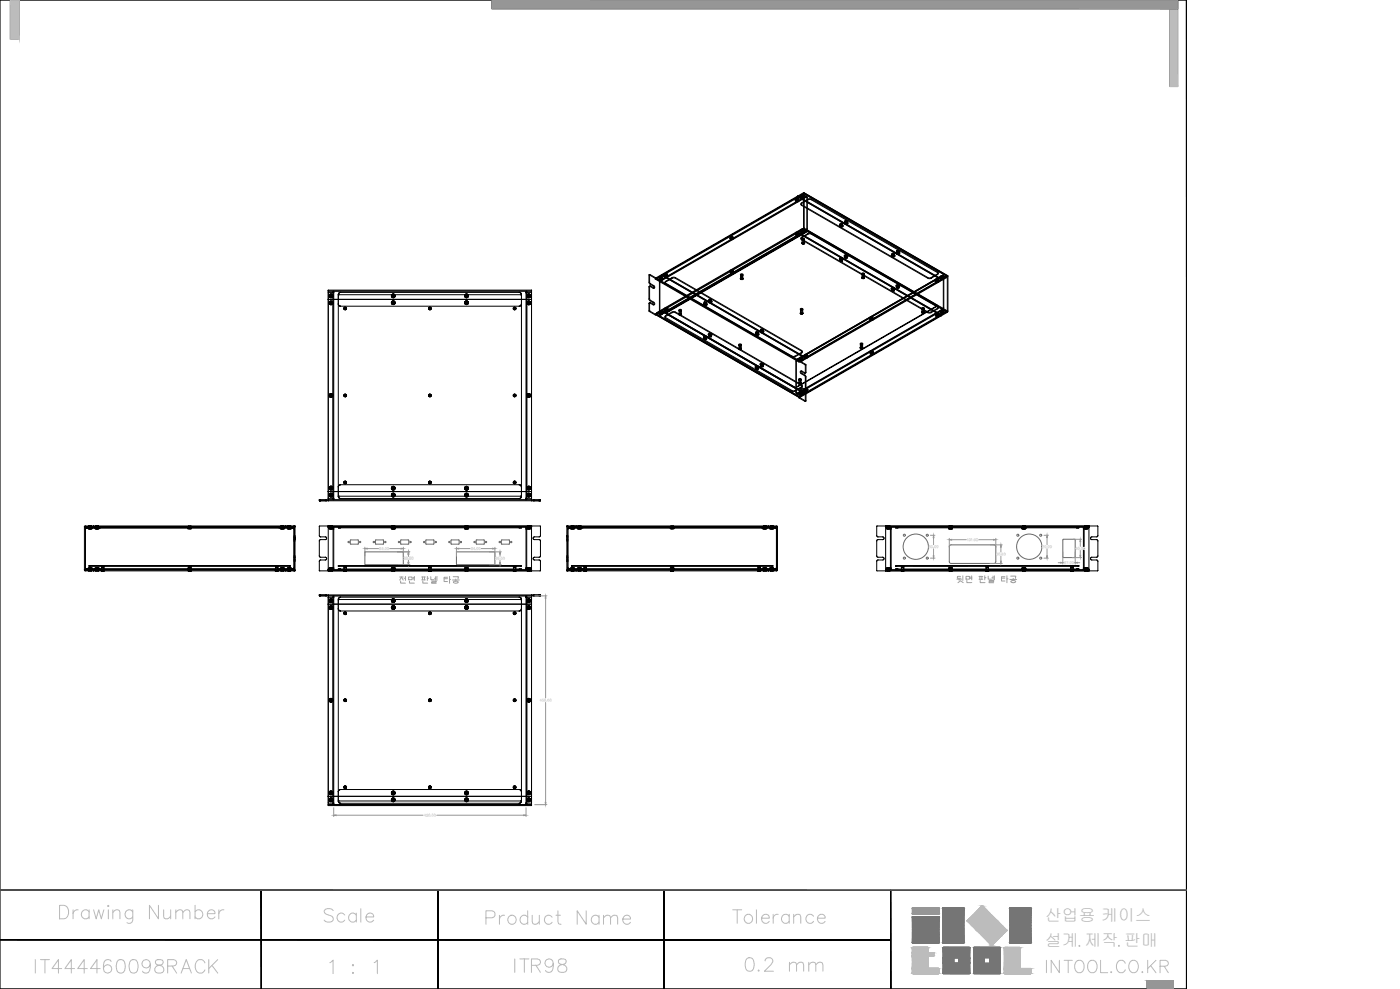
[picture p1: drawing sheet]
<svg xmlns="http://www.w3.org/2000/svg" width="841mm" height="594mm" viewBox="0 0 841 594" stroke-linecap="round" stroke-linejoin="round" font-family="sans-serif">
<defs><g id="words">
<text font-size="16.3" fill="#b9b9b9" x="35" y="556">Drawing Number</text>
<g font-size="12.8" fill="#b9b9b9">
<text x="194" y="555">Scale</text>
<text x="291" y="556">Product Name</text>
<text x="439" y="556">Tolerance</text>
<text x="20" y="586">IT444460098RACK</text>
<text x="197" y="586">1 : 1</text>
<text x="308" y="585">ITR98</text>
<text x="447" y="585">0.2 mm</text>
</g>
<text font-size="11.9" fill="#b9b9b9" x="628" y="586">INTOOL.CO.KR</text>
<g font-size="10.1" fill="#b9b9b9">
<text x="628" y="553">산업용 케이스</text>
<text x="628" y="569">설계 제작 판매</text>
</g>
<g font-size="7.9" fill="#9f9f9f">
<text x="239" y="352">전면 판넬 타공</text>
<text x="574" y="351">뒷면 판넬 타공</text>
</g>
</g></defs>
<!-- layer: _U+B808_U+C774_U+C5B4 1 -->
<path d="M0 0h713h-713v594h713M6 0h6v24h-6zM296 0h411v5h-411zM703 0h4v52h-4zM713 0v594zM157 535v59zM399 535v59zM0 564h535l-535 1M573 575h3v3h-3zM263 594v-59v59M535 594v-59v59M689 594v-5h16v5" fill="none" stroke="#000" stroke-width=".6"/>
<g fill="#bcbcbc" stroke="#bcbcbc" stroke-width=".6">
<path d="M604 569h9z"/>
<path d="M581 553h18z"/>
<path d="M703 0l4 52h-4zM703 0l4 52v-52z"/>
<path d="M6 0l6 24h-6zM6 0l6 24v-24z"/>
<path d="M548 569h9zM548 569h9z"/>
<path d="M548 569h9zM548 569h9z"/>
<path d="M548 569h9zM548 569h9z"/>
<path d="M548 569h10zM548 569h10z"/>
<path d="M548 569h10zM548 569h10z"/>
<path d="M548 569h10zM548 569h10z"/>
<path d="M548 569h10zM548 569h10z"/>
<path d="M548 569h10zM548 569h10z"/>
<path d="M548 569h10zM548 569h10z"/>
<path d="M548 569h10zM548 569h10z"/>
<path d="M548 569h10zM548 569h10z"/>
<path d="M548 569h10zM548 569h10z"/>
<path d="M548 569h10zM548 569h10z"/>
<path d="M548 569h10zM548 569h10zM548 569h10zM548 569h10z"/>
<path d="M548 569h10zM548 569h10z"/>
<path d="M548 569h10zM548 569h10z"/>
<path d="M548 569l10 1zM548 569l10 1zM548 570h10zM548 570h10z"/>
<path d="M548 570h10zM548 570h10zM548 570h10zM548 570h10z"/>
<path d="M548 570h10zM548 570h10z"/>
<path d="M548 570h10zM548 570h10z"/>
<path d="M548 570h10zM548 570h10z"/>
<path d="M548 570h10zM548 570h10z"/>
<path d="M548 570h10zM548 570h10z"/>
<path d="M548 570h10zM548 570h10z"/>
<path d="M548 570h10zM548 570h10z"/>
<path d="M548 570h10zM548 570h10z"/>
<path d="M548 570l10 1zM548 570l10 1z"/>
<path d="M548 571h10zM548 571h10z"/>
<path d="M548 571h10zM548 571h10z"/>
<path d="M548 571h10zM548 571h10z"/>
<path d="M548 571h10zM548 571h10z"/>
<path d="M548 571l10 1zM548 571l10 1z"/>
<path d="M548 572h10zM548 572h10z"/>
<path d="M548 572h10zM548 572h10z"/>
<path d="M548 572h10zM548 572h10z"/>
<path d="M548 572h10zM548 572h10z"/>
<path d="M548 572h10zM548 572h10z"/>
<path d="M548 572h10zM548 572h10z"/>
<path d="M548 572h10zM548 572h10z"/>
<path d="M548 572h10zM548 572h10z"/>
<path d="M548 572h10zM548 572h10z"/>
<path d="M548 572h10zM548 572h10z"/>
<path d="M548 572h10zM548 572h10z"/>
<path d="M548 572h10zM548 572h10z"/>
<path d="M548 572h13zM548 572h13z"/>
<path d="M548 572h13zM548 572h13z"/>
<path d="M548 572h13zM548 572h13z"/>
<path d="M548 572h13zM548 572h13z"/>
<path d="M548 572h13zM548 572h13z"/>
<path d="M548 572h13zM548 572h13z"/>
<path d="M548 572h13zM548 572h13z"/>
<path d="M548 572h13zM548 572h13z"/>
<path d="M548 572h13zM548 572h13z"/>
<path d="M548 572h13zM548 572h13z"/>
<path d="M548 572l13 1zM548 572l13 1z"/>
<path d="M548 573h13zM548 573h13zM548 573h13zM548 573h13z"/>
<path d="M548 573h13zM548 573h13z"/>
<path d="M548 573h13zM548 573h13z"/>
<path d="M548 573h13zM548 573h13z"/>
<path d="M548 573h13zM548 573h13z"/>
<path d="M548 573h13zM548 573h13z"/>
<path d="M548 573h13zM548 573h13z"/>
<path d="M548 573h13zM548 573h13z"/>
<path d="M548 573h13zM548 573h13z"/>
<path d="M548 573h13zM548 573h13z"/>
<path d="M548 573h13zM548 573h13z"/>
<path d="M548 573h13zM548 573h13z"/>
<path d="M548 573h13zM548 573h13z"/>
<path d="M548 573h13zM548 573h13z"/>
<path d="M548 573h13zM548 573h13z"/>
<path d="M548 573h13zM548 573h13z"/>
<path d="M548 573l13 1zM548 573l13 1z"/>
<path d="M548 574h13zM548 574h13z"/>
<path d="M548 574h13zM548 574h13z"/>
<path d="M548 574h13zM548 574h13z"/>
<path d="M548 574h13zM548 574h13z"/>
<path d="M548 574h13zM548 574h13z"/>
<path d="M548 574h13zM548 574h13z"/>
<path d="M548 574h13zM548 574h13z"/>
<path d="M548 574h13zM548 574h13z"/>
<path d="M548 574h13zM548 574h13z"/>
<path d="M548 574h13zM548 574h13z"/>
<path d="M548 574h13zM548 574h13zM548 574h13zM548 574h13zM548 574h13zM548 574h13z"/>
<path d="M548 574h13zM548 574h13zM548 574h13zM548 574h13z"/>
<path d="M548 574h13zM548 574h13z"/>
<path d="M548 574h13zM548 574h13z"/>
<path d="M548 574h13zM548 574h13z"/>
<path d="M548 574h13zM548 574h13z"/>
<path d="M548 574h13zM548 574h13z"/>
<path d="M548 574h13zM548 574h13z"/>
<path d="M548 574h13zM548 574h13zM548 574h13zM548 574h13z"/>
<path d="M548 574h13zM548 574h13z"/>
<path d="M548 574h13zM548 574h13z"/>
<path d="M548 574h13zM548 574h13z"/>
<path d="M548 574h10zM548 574h10z"/>
<path d="M548 574h10zM548 574h10z"/>
<path d="M548 574h10zM548 574h10z"/>
<path d="M548 574h10zM548 574h10z"/>
<path d="M548 574h10zM548 574h10z"/>
<path d="M548 574h10zM548 574h10z"/>
<path d="M548 574l10 1zM548 574l10 1z"/>
<path d="M548 575h10zM548 575h10z"/>
<path d="M548 575h10zM548 575h10z"/>
<path d="M548 575h10zM548 575h10z"/>
<path d="M548 575h10zM548 575h10z"/>
<path d="M548 575h10zM548 575h10z"/>
<path d="M548 575h10zM548 575h10z"/>
<path d="M548 575h10zM548 575h10z"/>
<path d="M548 575h10zM548 575h10z"/>
<path d="M548 575h10zM548 575h10z"/>
<path d="M548 575h10zM548 575h10z"/>
<path d="M548 575h10zM548 575h10z"/>
<path d="M548 575l10 1zM548 575l10 1z"/>
<path d="M548 576h10zM548 576h10z"/>
<path d="M548 576h10zM548 576h10z"/>
<path d="M548 576h10zM548 576h10z"/>
<path d="M548 576h10zM548 576h10h-10zM548 576h10zM548 576h10z"/>
<path d="M548 576l10 1v-1zM548 576l10 1h-10z"/>
<path d="M548 577h10zM548 577h10z"/>
<path d="M548 577h10zM548 577h10h-10z"/>
<path d="M548 577h10zM548 577h10z"/>
<path d="M548 577l10 1v-1zM548 577l10 1h-10z"/>
<path d="M548 578h10zM548 578h10z"/>
<path d="M548 578l10 1v-1zM548 578l10 1h-10z"/>
<path d="M548 579h10zM548 579h10z"/>
<path d="M548 579h10zM548 579h10z"/>
<path d="M548 579l10 1zM548 579l10 1z"/>
<path d="M548 580h10zM548 580h10z"/>
<path d="M548 580h10zM548 580h10z"/>
<path d="M548 580h10zM548 580h10z"/>
<path d="M548 580h10zM548 580h10z"/>
<path d="M548 580l10 1zM548 580l10 1z"/>
<path d="M548 581h10zM548 581h10z"/>
<path d="M548 581h10zM548 581h10z"/>
<path d="M548 581h10zM548 581h10z"/>
<path d="M548 581h10zM548 581h10z"/>
<path d="M548 581h10zM548 581h10z"/>
<path d="M548 581h10zM548 581h10z"/>
<path d="M548 581h10zM548 581h10z"/>
<path d="M548 581h10zM548 581h10z"/>
<path d="M548 581h10zM548 581h10z"/>
<path d="M548 581h10zM548 581h10z"/>
<path d="M548 581h10zM548 581h10z"/>
<path d="M548 581l10 1zM548 581l10 1z"/>
<path d="M548 582h10zM548 582h10z"/>
<path d="M548 582h10zM548 582h10z"/>
<path d="M548 582h10zM548 582h10z"/>
<path d="M548 582h10zM548 582h10z"/>
<path d="M548 582h10zM548 582h10zM548 582h10zM548 582h10z"/>
<path d="M548 582h16zM548 582h16z"/>
<path d="M548 582h16zM548 582h16z"/>
<path d="M548 582h16zM548 582h16z"/>
<path d="M548 582h16zM548 582h16z"/>
<path d="M548 582h16zM548 582h16z"/>
<path d="M548 582h16zM548 582h16z"/>
<path d="M548 582h16zM548 582h16z"/>
<path d="M548 582h16zM548 582h16z"/>
<path d="M548 582h16zM548 582h16z"/>
<path d="M548 582h16zM548 582h16z"/>
<path d="M548 582h16zM548 582h16z"/>
<path d="M548 582h16zM548 582h16zM548 582h16zM548 582h16zM548 582h16zM548 582h16z"/>
<path d="M548 582h16zM548 582h16zM548 582h16zM548 582h16z"/>
<path d="M548 582h16zM548 582h16zM548 582h16zM548 582h16z"/>
<path d="M548 582h16zM548 582h16z"/>
<path d="M548 582h16zM548 582h16z"/>
<path d="M548 582h16zM548 582h16z"/>
<path d="M548 582h16zM548 582h16z"/>
<path d="M548 582h16zM548 582h16z"/>
<path d="M548 582h16zM548 582h16z"/>
<path d="M548 582h16zM548 582h16z"/>
<path d="M548 582h16zM548 582h16z"/>
<path d="M548 582l16 1zM548 582l16 1z"/>
<path d="M548 583h16zM548 583h16z"/>
<path d="M548 583h16zM548 583h16z"/>
<path d="M548 583h16zM548 583h16z"/>
<path d="M548 583h16zM548 583h16z"/>
<path d="M548 583h16zM548 583h16z"/>
<path d="M548 583l16 1zM548 583l16 1z"/>
<path d="M548 584h16zM548 584h16z"/>
<path d="M548 584h16zM548 584h16z"/>
<path d="M548 584h16zM548 584h16z"/>
<path d="M548 584h16zM548 584h16z"/>
<path d="M548 584h16zM548 584h16zM548 584h16zM548 584h16z"/>
<path d="M548 584h16zM548 584h16zM548 584h16zM548 584h16z"/>
<path d="M548 584h16zM548 584h16zM548 584h16zM548 584h16z"/>
<path d="M548 584h16zM548 584h16zM548 584h16zM548 584h16z"/>
<path d="M548 584h16zM548 584h16zM548 584h16zM548 584h16z"/>
<path d="M548 584l16 1zM548 584l16 1zM548 585h16zM548 585h16z"/>
<path d="M548 585h16zM548 585h16z"/>
<path d="M548 585h16zM548 585h16z"/>
<path d="M548 585h16zM548 585h16z"/>
<path d="M548 585h16zM548 585h16z"/>
<path d="M548 585h16zM548 585h16z"/>
<path d="M548 585h16zM548 585h16z"/>
<path d="M548 585h16zM548 585h16z"/>
<path d="M548 585h16zM548 585h16z"/>
<path d="M548 585h16zM548 585h16z"/>
<path d="M548 585h16zM548 585h16z"/>
<path d="M548 585h16zM548 585h16z"/>
<path d="M548 585h16zM548 585h16z"/>
<path d="M548 585h16zM548 585h16z"/>
<path d="M548 585h16zM548 585h16z"/>
<path d="M548 585h16zM548 585h16zM548 585h16zM548 585h16zM548 585h16zM548 585h16z"/>
<path d="M604 569h9zM604 569h9z"/>
<path d="M604 569h9zM604 569h9z"/>
<path d="M604 569h9zM604 569h9zM604 569h9z"/>
<path d="M604 569h9zM604 569h9z"/>
<path d="M604 569h9zM604 569h9z"/>
<path d="M604 569h9zM604 569h9z"/>
<path d="M604 569h9zM603 569h10z"/>
<path d="M603 569h10zM603 569h10z"/>
<path d="M603 569h10zM603 569h10z"/>
<path d="M603 569h10zM603 569h10z"/>
<path d="M603 569h10zM603 569h10z"/>
<path d="M603 569h10zM603 569h10zM603 569h10zM603 569h10z"/>
<path d="M603 569h10zM603 569h10zM603 569h10zM603 569h10z"/>
<path d="M603 569h10zM603 569h10z"/>
<path d="M603 569h10zM603 569h10z"/>
<path d="M603 569h10zM603 569h10z"/>
<path d="M603 569l10 1zM603 569l10 1z"/>
<path d="M603 570h10zM603 570h10z"/>
<path d="M603 570h10zM603 570h10z"/>
<path d="M603 570h10zM603 570h10z"/>
<path d="M603 570h10zM603 570h10z"/>
<path d="M603 570h10zM603 570h10z"/>
<path d="M603 570h10zM603 570h10z"/>
<path d="M603 570h10zM603 570h10z"/>
<path d="M603 570h10zM603 570h10z"/>
<path d="M603 570h10zM603 570h10z"/>
<path d="M603 570h10zM603 570h10z"/>
<path d="M603 570h10zM603 570h10z"/>
<path d="M603 570h10zM603 570h10z"/>
<path d="M603 570l10 1zM603 570l10 1z"/>
<path d="M603 571h10zM603 571h10z"/>
<path d="M603 571h10zM603 571h10z"/>
<path d="M603 571h10zM603 571h10z"/>
<path d="M603 571h10zM603 571h10z"/>
<path d="M603 571h10zM603 571h10z"/>
<path d="M603 571l10 1zM603 571l10 1z"/>
<path d="M603 572h10zM603 572h10z"/>
<path d="M603 572h10zM603 572h10z"/>
<path d="M603 572h10zM603 572h10z"/>
<path d="M603 572h10zM603 572h10z"/>
<path d="M603 572h10zM603 572h10z"/>
<path d="M603 572l10 1zM603 572l10 1z"/>
<path d="M603 573h10zM603 573h10z"/>
<path d="M603 573h10zM603 573h10z"/>
<path d="M603 573h10zM603 573h10z"/>
<path d="M603 573l10 1zM603 573l10 1z"/>
<path d="M603 574h10zM603 574h10h-10z"/>
<path d="M603 574h10zM603 574h10z"/>
<path d="M603 574l10 1v-1zM603 574l10 1h-10z"/>
<path d="M603 575h10zM603 575h10z"/>
<path d="M603 575l10 1v-1zM603 575l10 1h-10z"/>
<path d="M603 576h10zM603 576h10z"/>
<path d="M603 576l10 1v-1zM603 576l10 1h-10z"/>
<path d="M603 577h10zM603 577h10z"/>
<path d="M603 577l10 1v-1zM603 577l10 1h-10z"/>
<path d="M603 578h10zM603 578h10z"/>
<path d="M603 578h10zM603 578h10z"/>
<path d="M603 578h10zM603 578h10z"/>
<path d="M603 578l10 1zM603 578l10 1z"/>
<path d="M603 579h10zM603 579h10z"/>
<path d="M603 579h10zM603 579h10z"/>
<path d="M603 579h10zM603 579h10z"/>
<path d="M603 579l10 1zM603 579l10 1zM603 580h10zM603 580h10z"/>
<path d="M603 580h10zM603 580h10z"/>
<path d="M603 580h10zM603 580h10z"/>
<path d="M603 580h10zM603 580h10z"/>
<path d="M603 580h10zM603 580h10z"/>
<path d="M603 580l10 1zM603 580l10 1z"/>
<path d="M603 581h10zM603 581h10z"/>
<path d="M603 581h10zM603 581h10z"/>
<path d="M603 581h10zM603 581h10z"/>
<path d="M603 581h10zM603 581h10z"/>
<path d="M603 581h10zM603 581h10z"/>
<path d="M603 581h10zM603 581h10z"/>
<path d="M603 581h10zM603 581h10z"/>
<path d="M603 581h10zM603 581h10z"/>
<path d="M603 581l10 1zM603 581l10 1z"/>
<path d="M603 582h10zM603 582h10zM603 582h10zM603 582h10z"/>
<path d="M603 582h10zM603 582h10z"/>
<path d="M603 582h10zM603 582h10z"/>
<path d="M603 582h10zM603 582h10z"/>
<path d="M603 582h10zM603 582h10z"/>
<path d="M603 582h16zM603 582h16z"/>
<path d="M603 582h16zM603 582h16zM603 582h16zM603 582h16z"/>
<path d="M603 582h16zM603 582h16z"/>
<path d="M603 582h16zM603 582h16z"/>
<path d="M603 582h16zM603 582h16z"/>
<path d="M603 582h16zM603 582h16z"/>
<path d="M603 582h16zM603 582h16z"/>
<path d="M603 582h16zM603 582h16z"/>
<path d="M603 582h16zM603 582h16zM603 582h16zM603 582h16z"/>
<path d="M603 582h16zM603 582h16z"/>
<path d="M603 582h16zM603 582h16z"/>
<path d="M603 582h16zM603 582h16z"/>
<path d="M603 582h16zM603 582h16z"/>
<path d="M603 582h16zM603 582h16z"/>
<path d="M603 582h16zM603 582h16z"/>
<path d="M603 582h16zM603 582h16z"/>
<path d="M603 582h16zM603 582h16z"/>
<path d="M603 582h16zM603 582h16z"/>
<path d="M603 582l16 1zM603 582l16 1z"/>
<path d="M603 583h16zM603 583h16z"/>
<path d="M603 583h16zM603 583h16z"/>
<path d="M603 583h16zM603 583h16z"/>
<path d="M603 583h16zM603 583h16z"/>
<path d="M603 583h16zM603 583h16z"/>
<path d="M603 583h16zM603 583h16z"/>
<path d="M603 583l16 1zM603 583l16 1z"/>
<path d="M603 584h16zM603 584h16z"/>
<path d="M603 584h16zM603 584h16z"/>
<path d="M603 584h16zM603 584h16z"/>
<path d="M603 584h16zM603 584h16z"/>
<path d="M603 584h16zM603 584h16z"/>
<path d="M603 584h16zM603 584h16z"/>
<path d="M603 584h16zM603 584h16z"/>
<path d="M603 584h16zM603 584h16z"/>
<path d="M603 584h16zM603 584h16z"/>
<path d="M603 584h16zM603 584h16z"/>
<path d="M603 584h16zM603 584h16z"/>
<path d="M603 584l16 1zM603 584l16 1z"/>
<path d="M603 585h16zM603 585h16z"/>
<path d="M603 585h16zM603 585h16z"/>
<path d="M603 585h16zM603 585h16z"/>
<path d="M603 585h16zM603 585h16z"/>
<path d="M603 585h16zM603 585h16z"/>
<path d="M603 585h16zM603 585h16z"/>
<path d="M603 585h16zM603 585h16z"/>
<path d="M603 585h16zM603 585h16z"/>
<path d="M603 585h16zM603 585h16z"/>
<path d="M603 585h16zM603 585h16z"/>
<path d="M603 585h16zM603 585h16z"/>
<path d="M604 585h15zM604 585h15z"/>
<path d="M604 585h15zM604 585h15z"/>
<path d="M604 585h15zM604 585h15z"/>
<path d="M604 585h15zM604 585h15z"/>
<path d="M604 585h15zM604 585h15z"/>
<path d="M604 585h15zM604 585h15z"/>
<path d="M590 544h1zM590 544h1z"/>
<path d="M590 544l1 1zM590 544l1 1z"/>
<path d="M590 545h1zM589 545h2z"/>
<path d="M589 545h2zM589 545h2z"/>
<path d="M589 545h2zM589 545h2z"/>
<path d="M589 545h2zM589 545h2z"/>
<path d="M589 545h2zM589 545h2z"/>
<path d="M589 545h2zM589 545h2z"/>
<path d="M589 545h2zM589 545h2z"/>
<path d="M589 545h2zM589 545h2z"/>
<path d="M589 545h2zM589 545h2z"/>
<path d="M589 545h2zM589 545h2z"/>
<path d="M589 545h2zM589 545h2z"/>
<path d="M589 545h3zM589 545h3z"/>
<path d="M589 545l3 1zM589 545l3 1z"/>
<path d="M589 546h3zM589 546h3z"/>
<path d="M588 546h4zM588 546h4z"/>
<path d="M588 546h4zM588 546h4z"/>
<path d="M588 546h4zM588 546h4z"/>
<path d="M588 546h4zM588 546h4z"/>
<path d="M588 546h4zM588 546h4z"/>
<path d="M588 546l5 1zM588 546l5 1z"/>
<path d="M588 547h5zM588 547h5z"/>
<path d="M587 547h6zM587 547h6z"/>
<path d="M587 547h6zM587 547h6z"/>
<path d="M587 547h6zM587 547h6h-6z"/>
<path d="M587 547h6zM587 547h6z"/>
<path d="M587 547l7 1zM587 547l7 1z"/>
<path d="M587 548h7zM586 548h8z"/>
<path d="M586 548h8zM586 548h8h-8z"/>
<path d="M586 548l9 1-1-1zM586 548l9 1h-9z"/>
<path d="M586 549h9zM586 549h9z"/>
<path d="M585 549h10zM585 549h10h-10z"/>
<path d="M585 549h10zM585 549h10z"/>
<path d="M585 549l11 1zM584 550h12z"/>
<path d="M584 550h12zM584 550h12h-12z"/>
<path d="M584 550h12zM584 550h12z"/>
<path d="M584 550l13 1zM584 550l13 1h-13z"/>
<path d="M584 551h13zM583 551h14z"/>
<path d="M583 551h14zM583 551h14z"/>
<path d="M583 551h14zM583 551h14z"/>
<path d="M583 551l15 1zM583 551l15 1z"/>
<path d="M582 552h16zM582 552h16z"/>
<path d="M582 552h16zM582 552h16z"/>
<path d="M582 552h16zM582 552h16z"/>
<path d="M582 552h16zM582 552h16z"/>
<path d="M582 552h16zM582 552h16z"/>
<path d="M582 552l17 1zM582 552l17 1z"/>
<path d="M582 553h17zM581 553h18z"/>
<path d="M581 553h18zM581 553h18z"/>
<path d="M581 553h18zM581 553h18z"/>
<path d="M581 553h18zM581 553h18z"/>
<path d="M581 553h18zM581 553h18z"/>
<path d="M581 553h18zM581 553h18z"/>
<path d="M581 553h18zM581 553h18z"/>
<path d="M581 553h18zM581 553h18z"/>
<path d="M581 553h18zM581 553h18zM581 553h18z"/>
<path d="M581 553h18zM581 553h18z"/>
<path d="M581 553h18zM581 553h18z"/>
<path d="M581 553h18zM581 553h18z"/>
<path d="M581 553h18zM581 553h18z"/>
<path d="M581 553h18zM581 553h18z"/>
<path d="M581 553h18zM581 553h18z"/>
<path d="M581 553h18zM581 553h18z"/>
<path d="M581 553h18zM581 553h18z"/>
<path d="M581 553h18zM581 553h18z"/>
<path d="M581 553h19zM581 553h19z"/>
<path d="M581 553l19 1zM581 553l19 1z"/>
<path d="M581 554h19zM581 554h19z"/>
<path d="M582 554h18zM582 554h18z"/>
<path d="M582 554h18zM582 554h18z"/>
<path d="M582 554h18zM582 554h18z"/>
<path d="M582 554h18zM582 554h18z"/>
<path d="M582 554h18zM582 554h18z"/>
<path d="M582 554l19 1zM582 554l19 1z"/>
<path d="M582 555h19zM582 555h19z"/>
<path d="M583 555h18zM583 555h18z"/>
<path d="M583 555h18zM583 555h18z"/>
<path d="M583 555h18zM583 555h18z"/>
<path d="M583 555h18zM583 555h18z"/>
<path d="M583 555h19zM583 555h19z"/>
<path d="M583 555l19 1zM583 555l19 1z"/>
<path d="M584 556h18zM584 556h18z"/>
<path d="M584 556h18zM584 556h18z"/>
<path d="M584 556h18zM584 556h18z"/>
<path d="M584 556h18zM584 556h18z"/>
<path d="M584 556h18zM584 556h18z"/>
<path d="M584 556h19zM584 556h19z"/>
<path d="M584 556l19 1zM584 556l19 1z"/>
<path d="M584 557h19zM584 557h19z"/>
<path d="M585 557h18zM585 557h18z"/>
<path d="M585 557h18zM585 557h18z"/>
<path d="M585 557h18zM585 557h18z"/>
<path d="M585 557h18zM585 557h18z"/>
<path d="M585 557l19 1zM585 557l19 1z"/>
<path d="M586 558h18zM586 558h18z"/>
<path d="M586 558h18zM586 558h18z"/>
<path d="M586 558h18zM586 558h18z"/>
<path d="M586 558h18zM586 558h18z"/>
<path d="M586 558h18zM586 558h18z"/>
<path d="M586 558h18zM586 558h18z"/>
<path d="M586 558h19zM586 558h19z"/>
<path d="M586 558l19 1zM586 558l19 1z"/>
<path d="M586 559h19zM586 559h19z"/>
<path d="M587 559h18zM587 559h18z"/>
<path d="M587 559h18zM587 559h18z"/>
<path d="M587 559h18zM587 559h18z"/>
<path d="M587 559h18zM587 559h18z"/>
<path d="M587 559h18zM587 559h18z"/>
<path d="M587 559h18zM587 559h18z"/>
<path d="M587 559h18zM587 559h18z"/>
<path d="M587 559h18zM587 559h18z"/>
<path d="M587 559h18zM587 559h18z"/>
<path d="M587 559h18zM587 559h18z"/>
<path d="M587 559h18zM587 559h18z"/>
<path d="M587 559h18zM587 559h18z"/>
<path d="M587 559h18zM587 559h18z"/>
<path d="M587 559h18zM587 559h18z"/>
<path d="M587 559h18zM587 559h18z"/>
<path d="M587 559h18zM587 559h18z"/>
<path d="M587 559h18zM587 559h17z"/>
<path d="M587 559h17zM587 559h17z"/>
<path d="M587 559h17zM587 559l17 1z"/>
<path d="M587 560h17zM587 560h17z"/>
<path d="M588 560h16zM588 560h16z"/>
<path d="M588 560h16zM588 560h16z"/>
<path d="M588 560h16zM588 560h16z"/>
<path d="M588 560h16zM588 560h15z"/>
<path d="M588 560h15zM588 560l15 1z"/>
<path d="M588 561h15zM588 561h15z"/>
<path d="M589 561h14zM589 561h14z"/>
<path d="M589 561h14zM589 561h13z"/>
<path d="M589 561h13zM589 561l13 1z"/>
<path d="M590 562h12zM590 562h12z"/>
<path d="M590 562h12zM590 562h12z"/>
<path d="M590 562h12zM590 562l11 1z"/>
<path d="M590 563h11zM590 563h11z"/>
<path d="M590 563h11zM590 563h11h-10z"/>
<path d="M591 563h10zM591 563h9z"/>
<path d="M591 563l9 1v-1zM591 563l9 1h-8z"/>
<path d="M592 564h8zM592 564h8z"/>
<path d="M592 564h8zM592 564h7z"/>
<path d="M592 564h7zM592 564l7 1z"/>
<path d="M593 565h6zM593 565h6z"/>
<path d="M593 565h6zM593 565h6z"/>
<path d="M593 565h6zM593 565h6z"/>
<path d="M593 565h6zM593 565h5z"/>
<path d="M593 565h5zM593 565h5z"/>
<path d="M593 565h5zM593 565l5 1z"/>
<path d="M593 566h5zM593 566h5z"/>
<path d="M594 566h4zM594 566h4z"/>
<path d="M594 566h4zM594 566h4z"/>
<path d="M594 566h4zM594 566h4z"/>
<path d="M594 566h4zM594 566h4z"/>
<path d="M594 566h4zM594 566h3z"/>
<path d="M594 566h3zM594 566l3 1z"/>
<path d="M594 567h3zM594 567h3z"/>
<path d="M595 567h2zM595 567h2z"/>
<path d="M595 567h2zM595 567h2z"/>
<path d="M595 567h2zM595 567h2z"/>
<path d="M595 567h2zM595 567h2z"/>
<path d="M595 567h2zM595 567h2z"/>
<path d="M595 567h2zM595 567h2z"/>
<path d="M595 567h2zM595 567h2z"/>
<path d="M595 567h2zM595 567h2z"/>
<path d="M595 567h2zM595 567h1z"/>
<path d="M595 567h1zM595 567h1z"/>
<path d="M595 567h1zM595 567h1z"/>
<path d="M595 567h1zM595 567l1 1z"/>
<path d="M595 568h1zM595 568h1z"/>
<path d="M595 568h1zM595 568h1z"/>
<path d="M595 568h1zM595 568h1z"/>
</g>
<g fill="#4c4c4c" stroke="#4c4c4c" stroke-width=".6">
<path d="M0 0h713zM0 0h713z"/>
<path d="M0 535h713zM0 535h713z"/>
</g>
<g fill="#969696" stroke="#969696" stroke-width=".6">
<path d="M296 0l411 5h-411zM296 0l411 5v-5z"/>
<path d="M689 589l16 5h-16zM689 589l16 5v-5zM705 589v5z"/>
<path d="M548 545h16zM548 545h16z"/>
<path d="M548 545h16zM548 545h16z"/>
<path d="M548 545h16zM548 545h16z"/>
<path d="M548 545l16 1zM548 545l16 1z"/>
<path d="M548 546h16zM548 546h16z"/>
<path d="M548 546h16zM548 546h16z"/>
<path d="M548 546h16zM548 546h16z"/>
<path d="M548 546h16zM548 546h16z"/>
<path d="M548 546h16zM548 546h16z"/>
<path d="M548 546h16zM548 546h16z"/>
<path d="M548 546h16zM548 546h16z"/>
<path d="M548 546h16zM548 546h16z"/>
<path d="M548 546h16zM548 546h16z"/>
<path d="M548 546l16 1zM548 546l16 1z"/>
<path d="M548 547h16zM548 547h16h-16z"/>
<path d="M548 547l16 1v-1zM548 547l16 1h-16z"/>
<path d="M548 548h16zM548 548h16z"/>
<path d="M548 548h16zM548 548h16z"/>
<path d="M548 548l16 1zM548 548l16 1z"/>
<path d="M548 549h16zM548 549h16z"/>
<path d="M548 549h16zM548 549h16z"/>
<path d="M548 549h16zM548 549h16z"/>
<path d="M548 549h16zM548 549h16z"/>
<path d="M548 549h16zM548 549h16z"/>
<path d="M548 549h16zM548 549h16z"/>
<path d="M548 549h16zM548 549h16z"/>
<path d="M548 549h16zM548 549h16z"/>
<path d="M548 549h16zM548 549h16z"/>
<path d="M548 549h16zM548 549h16z"/>
<path d="M548 549h16zM548 549h16z"/>
</g>
<g fill="#000" stroke="#000" stroke-width=".6">
<path d="M0 564l535 1zM0 564l535 1z"/>
<path d="M157 535v59zM157 535v59z"/>
<path d="M263 535v59zM263 535v59z"/>
<path d="M399 535v59zM399 535v59z"/>
<path d="M535 535v59zM535 535v59z"/>
<path d="M713 0v594zM713 0v594z"/>
</g>
<path d="M0 535h713" fill="none" stroke="#4c4c4c" stroke-width=".6"/>
<path d="M648 568v1l1-1M672 568v1l1-1" fill="none" stroke="#b9b9b9" stroke-width=".6"/>
<path d="M581 553l9-9 15 15-9 9zM548 569h10v3h3v2h-3v8h6v3h-16zM603 569h10v13h6v3h-16z" fill="none" stroke="#bcbcbc" stroke-width=".6"/>
<path d="M548 551h16v15h-16zM566 545h13v21h-13zM607 545h12v21h-12zM567 569h16v16h-16zM573 575h3v3h-3zM585 569h16v16h-16zM591 575h4v3h-4z" fill="none" stroke="#757575" stroke-width=".6"/>
<g fill="#757575" stroke="#757575" stroke-width=".6">
<path d="M585 569h16zM585 569h16z"/>
<path d="M585 569h16zM585 569h16z"/>
<path d="M585 569h16zM585 569h16z"/>
<path d="M585 569h16zM585 569h16z"/>
<path d="M585 569h16zM585 569h16z"/>
<path d="M585 569h16zM585 569h16z"/>
<path d="M585 569h16zM585 569h16z"/>
<path d="M585 569h16zM585 569h16z"/>
<path d="M585 569h16zM585 569h16z"/>
<path d="M585 569l16 1zM585 569l16 1z"/>
<path d="M585 570h16zM585 570h16z"/>
<path d="M585 570h16zM585 570h16z"/>
<path d="M585 570h16zM585 570h16z"/>
<path d="M585 570h16zM585 570h16z"/>
<path d="M585 570h16zM585 570h16z"/>
<path d="M585 570l16 1zM585 570l16 1z"/>
<path d="M585 571h16zM585 571h16z"/>
<path d="M585 571h16zM585 571h16z"/>
<path d="M585 571h16zM585 571h16z"/>
<path d="M585 571l16 1zM585 571l16 1z"/>
<path d="M585 572h16zM585 572h16z"/>
<path d="M585 572h16zM585 572h16z"/>
<path d="M585 572l16 1v-1zM585 572l16 1h-16z"/>
<path d="M585 573h16zM585 573h16h-16z"/>
<path d="M585 573l16 1v-1zM585 573l16 1h-16z"/>
<path d="M585 574l16 1v-1zM585 574l16 1h-16z"/>
<path d="M585 575h16zM585 575h16h-16z"/>
<path d="M594 575h7zM594 575h7z"/>
<path d="M585 575h6zM585 575h6z"/>
<path d="M594 575h7zM594 575h7z"/>
<path d="M585 575h6zM585 575h6z"/>
<path d="M595 575h6zM595 575h6z"/>
<path d="M585 575h6zM585 575h6z"/>
<path d="M595 575l6 1zM595 575l6 1z"/>
<path d="M585 575h6zM585 575l6 1z"/>
<path d="M595 576h6zM595 576h6z"/>
<path d="M585 576h6zM585 576h6z"/>
<path d="M595 576h6zM595 576h6z"/>
<path d="M585 576h6zM585 576h6z"/>
<path d="M595 576h6zM595 576h6z"/>
<path d="M585 576h6zM585 576h6z"/>
<path d="M595 576h6zM595 576h6z"/>
<path d="M585 576h6zM585 576h6z"/>
<path d="M595 576h6zM595 576h6z"/>
<path d="M585 576h6zM585 576h6z"/>
<path d="M595 576h6zM595 576h6z"/>
<path d="M585 576h6zM585 576h6z"/>
<path d="M595 576h6zM595 576h6z"/>
<path d="M585 576h6zM585 576h6z"/>
<path d="M595 576h6zM595 576h6z"/>
<path d="M585 576h6zM585 576h6z"/>
<path d="M595 576h6zM595 576h6z"/>
<path d="M585 576h6zM585 576h6z"/>
<path d="M595 576h6zM595 576h6z"/>
<path d="M585 576h6zM585 576h6z"/>
<path d="M595 576l6 1v-1zM595 576l6 1h-6z"/>
<path d="M585 576l6 1v-1zM585 576l6 1h-6z"/>
<path d="M595 577h6zM595 577h6z"/>
<path d="M585 577h6zM585 577h6z"/>
<path d="M595 577h6zM595 577h6h-6z"/>
<path d="M585 577h6zM585 577h6h-6z"/>
<path d="M595 577l6 1zM595 577l6 1z"/>
<path d="M585 577l6 1zM585 577l6 1z"/>
<path d="M595 578h6zM595 578h6z"/>
<path d="M585 578h6zM585 578h6z"/>
<path d="M595 578h6zM595 578h6z"/>
<path d="M585 578h6zM585 578h6z"/>
<path d="M595 578h6zM595 578h6z"/>
<path d="M585 578h6zM585 578h6z"/>
<path d="M595 578h6zM595 578h6z"/>
<path d="M585 578h6zM585 578h6z"/>
<path d="M595 578h6zM595 578h6z"/>
<path d="M585 578h6zM585 578h6z"/>
<path d="M595 578h6zM595 578h6z"/>
<path d="M585 578h6zM585 578h6z"/>
<path d="M595 578h6zM595 578h6z"/>
<path d="M585 578h6zM585 578h6z"/>
<path d="M595 578h6zM595 578h6z"/>
<path d="M585 578h6zM585 578h6z"/>
<path d="M595 578h6zM595 578h6z"/>
<path d="M585 578h6zM585 578h6z"/>
<path d="M595 578h6zM595 578h6z"/>
<path d="M585 578h6zM585 578h6z"/>
<path d="M595 578h6zM595 578h6z"/>
<path d="M585 578h6zM585 578h6z"/>
<path d="M595 578l6 1zM594 579h7z"/>
<path d="M585 578l6 1zM585 578l6 1z"/>
<path d="M594 579h7zM594 579h7z"/>
<path d="M585 579h6zM585 579h6z"/>
<path d="M585 579h16zM585 579h16h-16z"/>
<path d="M585 579l16 1v-1zM585 579l16 1h-16z"/>
<path d="M585 580h16zM585 580h16h-16z"/>
<path d="M585 580l16 1v-1zM585 580l16 1h-16z"/>
<path d="M585 581l16 1v-1zM585 581l16 1h-16z"/>
<path d="M585 582h16zM585 582h16z"/>
<path d="M585 582h16zM585 582h16z"/>
<path d="M585 582l16 1zM585 582l16 1z"/>
<path d="M585 583h16zM585 583h16z"/>
<path d="M585 583h16zM585 583h16z"/>
<path d="M585 583h16zM585 583h16z"/>
<path d="M585 583h16zM585 583h16z"/>
<path d="M585 583l16 1zM585 583l16 1z"/>
<path d="M585 584h16zM585 584h16z"/>
<path d="M585 584h16zM585 584h16z"/>
<path d="M585 584h16zM585 584h16z"/>
<path d="M585 584h16zM585 584h16z"/>
<path d="M585 584h16zM585 584h16z"/>
<path d="M585 584l16 1zM585 584l16 1z"/>
<path d="M585 585h16zM585 585h16z"/>
<path d="M585 585h16zM585 585h16z"/>
<path d="M585 585h16zM585 585h16z"/>
<path d="M585 585h16zM585 585h16z"/>
<path d="M585 585h16zM585 585h16z"/>
<path d="M585 585h16zM585 585h16z"/>
<path d="M585 585h16zM585 585h16z"/>
<path d="M585 585h16zM585 585h16z"/>
<path d="M567 569h15zM567 569h15z"/>
<path d="M567 569h16zM567 569h16z"/>
<path d="M567 569h16zM567 569h16z"/>
<path d="M567 569h16zM567 569h16z"/>
<path d="M567 569h16zM567 569h16z"/>
<path d="M567 569h16zM567 569h16z"/>
<path d="M567 569h16zM567 569h16z"/>
<path d="M567 569h16zM567 569h16z"/>
<path d="M567 569h16zM567 569h16z"/>
<path d="M567 569l16 1zM567 569l16 1z"/>
<path d="M567 570h16zM567 570h16z"/>
<path d="M567 570h16zM567 570h16z"/>
<path d="M567 570h16zM567 570h16z"/>
<path d="M567 570h16zM567 570h16z"/>
<path d="M567 570h16zM567 570h16z"/>
<path d="M567 570l16 1zM567 570l16 1z"/>
<path d="M567 571h16zM567 571h16z"/>
<path d="M567 571h16zM567 571h16z"/>
<path d="M567 571h16zM567 571h16z"/>
<path d="M567 571l16 1zM567 571l16 1z"/>
<path d="M567 572h16zM567 572h16z"/>
<path d="M567 572h16zM567 572h16z"/>
<path d="M567 572l16 1v-1zM567 572l16 1h-16z"/>
<path d="M567 573h16zM567 573h16h-16z"/>
<path d="M567 573l16 1v-1zM567 573l16 1h-16z"/>
<path d="M567 574l16 1v-1zM567 574l16 1h-16z"/>
<path d="M567 575h16zM567 575h16h-16z"/>
<path d="M576 575h7zM576 575h7z"/>
<path d="M567 575h6zM567 575h6z"/>
<path d="M576 575h7zM576 575h7z"/>
<path d="M567 575h6zM567 575h6z"/>
<path d="M576 575h7zM576 575h7z"/>
<path d="M567 575h6zM567 575h6z"/>
<path d="M576 575l7 1zM576 575l7 1z"/>
<path d="M567 575h6zM567 575l6 1z"/>
<path d="M576 576h7zM576 576h7z"/>
<path d="M567 576h6zM567 576h6z"/>
<path d="M576 576h7zM576 576h7z"/>
<path d="M567 576h6zM567 576h6z"/>
<path d="M576 576h7zM576 576h7z"/>
<path d="M567 576h6zM567 576h6z"/>
<path d="M576 576h7zM576 576h7z"/>
<path d="M567 576h6zM567 576h6z"/>
<path d="M576 576h7zM576 576h7z"/>
<path d="M567 576h6zM567 576h6z"/>
<path d="M576 576h7zM576 576h7z"/>
<path d="M567 576h6zM567 576h6z"/>
<path d="M576 576h7zM576 576h7z"/>
<path d="M567 576h6zM567 576h6z"/>
<path d="M576 576h7zM576 576h7z"/>
<path d="M567 576h6zM567 576h6z"/>
<path d="M576 576h7zM576 576h7z"/>
<path d="M567 576h6zM567 576h6z"/>
<path d="M576 576h7zM576 576h7z"/>
<path d="M567 576h6zM567 576h6z"/>
<path d="M576 576l7 1v-1zM576 576l7 1h-7z"/>
<path d="M567 576l6 1v-1zM567 576l6 1h-6z"/>
<path d="M576 577h7zM576 577h7z"/>
<path d="M567 577h6zM567 577h6z"/>
<path d="M576 577h7zM576 577h7h-7z"/>
<path d="M567 577h6zM567 577h6h-6z"/>
<path d="M576 577l7 1zM576 577l7 1z"/>
<path d="M567 577l6 1zM567 577l6 1z"/>
<path d="M576 578h7zM576 578h7z"/>
<path d="M567 578h6zM567 578h6z"/>
<path d="M576 578h7zM576 578h7z"/>
<path d="M567 578h6zM567 578h6z"/>
<path d="M576 578h7zM576 578h7z"/>
<path d="M567 578h6zM567 578h6z"/>
<path d="M576 578h7zM576 578h7z"/>
<path d="M567 578h6zM567 578h6z"/>
<path d="M576 578h7zM576 578h7z"/>
<path d="M567 578h6zM567 578h6z"/>
<path d="M576 578h7zM576 578h7z"/>
<path d="M567 578h6zM567 578h6z"/>
<path d="M576 578h7zM576 578h7z"/>
<path d="M567 578h6zM567 578h6z"/>
<path d="M576 578h7zM576 578h7z"/>
<path d="M567 578h6zM567 578h6z"/>
<path d="M576 578h7zM576 578h7z"/>
<path d="M567 578h6zM567 578h6z"/>
<path d="M576 578h7zM576 578h7z"/>
<path d="M567 578h6zM567 578h6z"/>
<path d="M576 578h7zM576 578h7z"/>
<path d="M567 578h6zM567 578h6z"/>
<path d="M576 578l7 1zM576 579h7z"/>
<path d="M567 578l6 1zM567 578l6 1z"/>
<path d="M576 579h7zM576 579h7z"/>
<path d="M567 579h6zM567 579h6z"/>
<path d="M567 579h16zM567 579h16h-16z"/>
<path d="M567 579l16 1v-1zM567 579l16 1h-16z"/>
<path d="M567 580h16zM567 580h16h-16z"/>
<path d="M567 580l16 1v-1zM567 580l16 1h-16z"/>
<path d="M567 581l16 1v-1zM567 581l16 1h-16z"/>
<path d="M567 582h16zM567 582h16z"/>
<path d="M567 582h16zM567 582h16z"/>
<path d="M567 582l16 1zM567 582l16 1z"/>
<path d="M567 583h16zM567 583h16z"/>
<path d="M567 583h16zM567 583h16z"/>
<path d="M567 583h16zM567 583h16z"/>
<path d="M567 583h16zM567 583h16z"/>
<path d="M567 583l16 1zM567 583l16 1z"/>
<path d="M567 584h16zM567 584h16z"/>
<path d="M567 584h16zM567 584h16z"/>
<path d="M567 584h16zM567 584h16z"/>
<path d="M567 584h16zM567 584h16z"/>
<path d="M567 584h16zM567 584h16z"/>
<path d="M567 584l16 1zM567 584l16 1z"/>
<path d="M567 585h16zM567 585h16z"/>
<path d="M567 585h16zM567 585h16z"/>
<path d="M567 585h16zM567 585h16z"/>
<path d="M567 585h16zM567 585h16z"/>
<path d="M567 585h16zM567 585h16z"/>
<path d="M567 585h16zM567 585h16z"/>
<path d="M567 585h16zM567 585h15z"/>
<path d="M567 585h15zM567 585h15z"/>
<path d="M548 551h16zM548 551h16z"/>
<path d="M548 551h16zM548 551h16z"/>
<path d="M548 551h16zM548 551h16z"/>
<path d="M548 551h16zM548 551h16z"/>
<path d="M548 551h16zM548 551h16z"/>
<path d="M548 551h16zM548 551h16z"/>
<path d="M548 551h16zM548 551h16z"/>
<path d="M548 551h16zM548 551h16z"/>
<path d="M548 551h16zM548 551h16z"/>
<path d="M548 551h16zM548 551h16z"/>
<path d="M548 551h16zM548 551h16z"/>
<path d="M548 551h16zM548 551h16z"/>
<path d="M548 551l16 1zM548 551l16 1z"/>
<path d="M548 552h16zM548 552h16z"/>
<path d="M548 552h16zM548 552h16z"/>
<path d="M548 552h16zM548 552h16z"/>
<path d="M548 552h16zM548 552h16z"/>
<path d="M548 552l16 1zM548 552l16 1z"/>
<path d="M548 553h16zM548 553h16z"/>
<path d="M548 553h16zM548 553h16z"/>
<path d="M548 553h16zM548 553h16z"/>
<path d="M548 553l16 1zM548 553l16 1z"/>
<path d="M548 554h16zM548 554h16h-16z"/>
<path d="M548 554l16 1v-1zM548 554l16 1h-16z"/>
<path d="M548 555l16 1v-1zM548 555l16 1h-16z"/>
<path d="M548 556h16zM548 556h16h-16z"/>
<path d="M548 556l16 1v-1zM548 556l16 1h-16z"/>
<path d="M548 557l16 2v-2zM548 557l16 2h-16z"/>
<path d="M548 559l16 1v-1zM548 559l16 1h-16z"/>
<path d="M548 560l16 1v-1zM548 560l16 1h-16z"/>
<path d="M548 561h16zM548 561h16h-16z"/>
<path d="M548 561l16 1v-1zM548 561l16 1h-16z"/>
<path d="M548 562l16 1v-1zM548 562l16 1h-16z"/>
<path d="M548 563h16zM548 563h16h-16z"/>
<path d="M548 563l16 1zM548 563l16 1z"/>
<path d="M548 564h16zM548 564h16z"/>
<path d="M548 564h16zM548 564h16z"/>
<path d="M548 564h16zM548 564h16z"/>
<path d="M548 564l16 1zM548 564l16 1z"/>
<path d="M548 565h16zM548 565h16z"/>
<path d="M548 565h16zM548 565h16z"/>
<path d="M548 565h16zM548 565h16z"/>
<path d="M548 565h16zM548 565h16z"/>
<path d="M548 565l16 1zM548 565l16 1z"/>
<path d="M548 566h16zM548 566h16z"/>
<path d="M548 566h16zM548 566h16z"/>
<path d="M548 566h16zM548 566h16z"/>
<path d="M548 566h16zM548 566h16z"/>
<path d="M548 566h16zM548 566h16z"/>
<path d="M548 566h16zM548 566h16z"/>
<path d="M548 566h16zM548 566h16z"/>
<path d="M548 566h16zM548 566h16z"/>
<path d="M548 566h16zM548 566h16z"/>
<path d="M548 566h16zM548 566h16z"/>
<path d="M548 566h16zM548 566h16z"/>
<path d="M548 566h16zM548 566h16z"/>
<path d="M566 545h13zM566 545h13z"/>
<path d="M566 545h13zM566 545h13z"/>
<path d="M566 545h13zM566 545h13z"/>
<path d="M566 545l13 1zM566 545l13 1z"/>
<path d="M566 546h13zM566 546h13z"/>
<path d="M566 546h13zM566 546h13z"/>
<path d="M566 546h13zM566 546h13z"/>
<path d="M566 546h13zM566 546h13z"/>
<path d="M566 546h13zM566 546h13z"/>
<path d="M566 546h13zM566 546h13z"/>
<path d="M566 546h13zM566 546h13z"/>
<path d="M566 546h13zM566 546h13z"/>
<path d="M566 546l13 1zM566 546l13 1z"/>
<path d="M566 547h13zM566 547h13z"/>
<path d="M566 547h13zM566 547h13z"/>
<path d="M566 547h13zM566 547h13z"/>
<path d="M566 547l13 1zM566 547l13 1z"/>
<path d="M566 548h13zM566 548h13z"/>
<path d="M566 548h13zM566 548h13z"/>
<path d="M566 548l13 1zM566 548l13 1z"/>
<path d="M566 549h13zM566 549h13z"/>
<path d="M566 549l13 1zM566 549l13 1z"/>
<path d="M566 550h13zM566 550h13z"/>
<path d="M566 550h13zM566 550h13h-13z"/>
<path d="M566 550l13 1v-1zM566 550l13 1h-13z"/>
<path d="M566 551l13 1v-1zM566 551l13 1h-13z"/>
<path d="M566 552l13 1v-1zM566 552l13 1h-13z"/>
<path d="M566 553l13 1v-1zM566 553l13 1h-13z"/>
<path d="M566 554l13 2v-2zM566 554l13 2h-13z"/>
<path d="M566 556l13 2v-2zM566 556l13 2h-13z"/>
<path d="M566 558l13 1v-1zM566 558l13 1h-13z"/>
<path d="M566 559l13 1v-1zM566 559l13 1h-13z"/>
<path d="M566 560l13 1v-1zM566 560l13 1h-13z"/>
<path d="M566 561h13zM566 561h13h-13z"/>
<path d="M566 561l13 1v-1zM566 561l13 1h-13z"/>
<path d="M566 562h13zM566 562h13h-13z"/>
<path d="M566 562l13 1zM566 562l13 1z"/>
<path d="M566 563h13zM566 563h13z"/>
<path d="M566 563h13zM566 563h13z"/>
<path d="M566 563l13 1zM566 563l13 1z"/>
<path d="M566 564h13zM566 564h13z"/>
<path d="M566 564h13zM566 564h13z"/>
<path d="M566 564l13 1zM566 564l13 1z"/>
<path d="M566 565h13zM566 565h13z"/>
<path d="M566 565h13zM566 565h13z"/>
<path d="M566 565h13zM566 565h13z"/>
<path d="M566 565l13 1zM566 565l13 1z"/>
<path d="M566 566h13zM566 566h13z"/>
<path d="M566 566h13zM566 566h13z"/>
<path d="M566 566h13zM566 566h13z"/>
<path d="M566 566h13zM566 566h13z"/>
<path d="M566 566h13zM566 566h13z"/>
<path d="M566 566h13zM566 566h13z"/>
<path d="M566 566h13zM566 566h13z"/>
<path d="M566 566h13zM566 566h13z"/>
<path d="M566 566h13zM566 566h13z"/>
<path d="M566 566h13zM566 566h13z"/>
<path d="M566 566h13zM566 566h13z"/>
<path d="M607 545h12zM607 545h12z"/>
<path d="M607 545h12zM607 545h12z"/>
<path d="M607 545h12zM607 545h12z"/>
<path d="M607 545l12 1zM607 545l12 1z"/>
<path d="M607 546h12zM607 546h12z"/>
<path d="M607 546h12zM607 546h12z"/>
<path d="M607 546h12zM607 546h12z"/>
<path d="M607 546h12zM607 546h12z"/>
<path d="M607 546h12zM607 546h12z"/>
<path d="M607 546h12zM607 546h12z"/>
<path d="M607 546h12zM607 546h12z"/>
<path d="M607 546h12zM607 546h12z"/>
<path d="M607 546l12 1zM607 546l12 1z"/>
<path d="M607 547h12zM607 547h12z"/>
<path d="M607 547h12zM607 547h12z"/>
<path d="M607 547h12zM607 547h12z"/>
<path d="M607 547l12 1zM607 547l12 1z"/>
<path d="M607 548h12zM607 548h12z"/>
<path d="M607 548h12zM607 548h12z"/>
<path d="M607 548l12 1zM607 548l12 1z"/>
<path d="M607 549h12zM607 549h12z"/>
<path d="M607 549l12 1zM607 549l12 1z"/>
<path d="M607 550h12zM607 550h12z"/>
<path d="M607 550h12zM607 550h12h-12z"/>
<path d="M607 550l12 1v-1zM607 550l12 1h-12z"/>
<path d="M607 551l12 1v-1zM607 551l12 1h-12z"/>
<path d="M607 552l12 1v-1zM607 552l12 1h-12z"/>
<path d="M607 553l12 1v-1zM607 553l12 1h-12z"/>
<path d="M607 554l12 2v-2zM607 554l12 2h-12z"/>
<path d="M607 556l12 2v-2zM607 556l12 2h-12z"/>
<path d="M607 558l12 1v-1zM607 558l12 1h-12z"/>
<path d="M607 559l12 1v-1zM607 559l12 1h-12z"/>
<path d="M607 560l12 1v-1zM607 560l12 1h-12z"/>
<path d="M607 561h12zM607 561h12h-12z"/>
<path d="M607 561l12 1v-1zM607 561l12 1h-12z"/>
<path d="M607 562h12zM607 562h12h-12z"/>
<path d="M607 562l12 1zM607 562l12 1z"/>
<path d="M607 563h12zM607 563h12z"/>
<path d="M607 563h12zM607 563h12z"/>
<path d="M607 563l12 1zM607 563l12 1z"/>
<path d="M607 564h12zM607 564h12z"/>
<path d="M607 564h12zM607 564h12z"/>
<path d="M607 564l12 1zM607 564l12 1z"/>
<path d="M607 565h12zM607 565h12z"/>
<path d="M607 565h12zM607 565h12z"/>
<path d="M607 565h12zM607 565h12z"/>
<path d="M607 565l12 1zM607 565l12 1z"/>
<path d="M607 566h12zM607 566h12z"/>
<path d="M607 566h12zM607 566h12z"/>
<path d="M607 566h12zM607 566h12z"/>
<path d="M607 566h12zM607 566h12z"/>
<path d="M607 566h12zM607 566h12z"/>
<path d="M607 566h12zM607 566h12z"/>
<path d="M607 566h12zM607 566h12z"/>
<path d="M607 566h12zM607 566h12z"/>
<path d="M607 566h12zM607 566h12z"/>
<path d="M607 566h12zM607 566h12z"/>
<path d="M607 566h12zM607 566h12z"/>
</g>
<path d="M548 545h16v4h-16z" fill="none" stroke="#969696" stroke-width=".6"/>
<!-- layer: 0 -->
<g fill="none" stroke="#000" stroke-width=".6">
<path d="M478 120v1M478 120h.1M479 118l-81 47 81-47M479 118h.1M479 118l86 50M479 118l87 50M479 118l4-2 86 50M479 120h.1M479 120v1M480 120h.1M481 118v1M481 117l2 1h-1z"/>
<path d="M481 118h.1M481 119h.1M482 117h.1M482 117l-87 50M482 117l2 1zM482 119h.1M482 118h.1M482 118v1M483 118h.1M483 118v1M483 116l86 50v21l-86-50zM484 118h.1"/>
<path d="M484 118l-87 51M484 118l1 1M484 118l-87 50M485 118h.1M485 119v18M485 119h.1M485 119v19M485 120h2M487 120l76 43M487 120h.1M478 140l1-1 1 1-1 1zM478 140h1z"/>
<path d="M479 139l-81 48M479 140h.1M479 139h.1M479 139l87 50M479 140l87 50M479 139v1M480 120v1M481 138v1M481 139h1l1 1h-1zM481 139h.1M481 122v1M481 139h1z"/>
<path d="M481 139h1v1zM482 123l75 44M482 122v1M482 123h.1M482 137h.1M482 138h.1M482 137v1M482 138l-87 50M482 137l-87 51M482 137l2 2M482 138l2 1M482 139h.1"/>
<path d="M482 138v1M483 139h.1M483 137v-21l86 50M483 137l86 51M483 137l-4 3M483 137l86 50M483 138v1M483 137l86 50v-21M484 139l-87 50M484 138l-87 51h-1M484 138l-87 51M484 138h.1"/>
<path d="M484 138v1M484 139h.1M485 137l-1 1M485 137v1M485 138l-1 1M485 139h1M485 120l-3 2M486 139l77 45zM487 120l76 44v-1M504 135v1M504 136l2-1v1l-1 1-1-1zM504 135h2v1h-1z"/>
<path d="M505 134h1v1h-1zM505 135h.1M505 135v1M505 136h.1M506 136h.1M506 135h.1M506 135v1M507 134h.1M507 133h2v1h-1zM507 134h2l-1 1zM508 133h1h-1zM508 133v1"/>
<path d="M508 133h.1M508 134h.1M509 134h.1M509 133h.1M509 133v1M438 143h.1M439 143h1h1l-2 1zM439 143l1-1 1 1-2 1zM439 143h.1M439 142v1M439 142h.1M440 143h.1"/>
<path d="M440 142h.1M440 142v1M441 143h.1M478 140h.1M478 140h1l1 1h-1zM478 141h1h1l-1 1zM478 140v1M478 141h2h-1zM478 140l2 1h-1zM478 141h1zM478 141h.1M479 141h.1"/>
<path d="M479 140v1M480 140v1M480 140h.1M481 143h.1M482 142l3-2-3 3M482 142v2M482 143v1M482 144l75 43M482 144l75 44M482 142v1M482 144h.1M482 144v2"/>
<path d="M482 146h1v1zM482 146h1h-1zM482 144h1h-1zM482 144v1M482 146l1 1zM482 146v1M482 146h1h-1M482 146h.1M482 144h1zM482 145h1zM483 144h.1M483 147h.1"/>
<path d="M483 146v1M483 146h.1M483 144v1M483 144v2M485 140h2M485 141h2M487 140l76 44M504 155v1M505 156h1v1h-1zM505 156h.1M505 156h1l-1 1zM505 155l1 1h-1z"/>
<path d="M505 155v1M505 155h.1M506 156h.1M506 155h.1M506 155v1M507 154h.1M507 154l2-1v1l-1 1zM507 153h2v1h-1zM507 155l1-1 1 1h-1zM508 154h.1M508 154a.7 .7 0 0 1 1-1 1 1 0 0 1 0 2 .7 .7 0 0 1-1-1zM508 154h1l-1 1z"/>
<path d="M508 155h1h-1zM508 154v1M508 155h.1M509 154h.1M509 154v1M509 155h.1M535 153v1M536 152h1v1h-1zM536 153h.1M536 153v1M536 154h.1M537 154h.1"/>
<path d="M537 153h.1M537 153v1M538 153v1M538 152h.1M538 151h2l1 1h-2zM538 152h2h1l-2 1-1-1zM539 151h1h-1zM539 151v1M539 152h1h-1zM539 151l1 1h-1zM539 151h1l-1 1zM539 151h.1"/>
<path d="M539 152h1zM539 152h1l-1 1zM539 151l1 1zM539 152h.1M540 152h.1M540 151h.1M540 151v1M541 152h.1M197 174v1h122v-1M197 180h.1M197 174v125M197 174h122"/>
<path d="M197 176h.1M197 176h3v123v1M197 180h122M198 177h1l1 1a1.1 1.1 0 0 0-2-1 1.1 1.1 0 0 0 0 2 1.1 1.1 0 0 0 2-1 1.1 1.1 0 0 1-2 1 1.1 1.1 0 0 1 0-2zM198 177h1l-1 1h1h-1zM200 176h.1M200 175v125M200 175v124M200 175v1M204 177h109v1M204 177l-1 1v120h1M204 177l-1 1"/>
<path d="M236 177h1v1a1.1 1.1 0 0 0-1-1 1.1 1.1 0 0 0 0 2 1.1 1.1 0 0 0 1-1 1.1 1.1 0 0 1-1 1 1.1 1.1 0 0 1 0-2zM236 177h1v1l-1-1v1h1h-1zM280 177h1v1a1.1 1.1 0 0 0-1-1 1.1 1.1 0 0 0 0 2 1.1 1.1 0 0 0 1-1 1.1 1.1 0 0 1-1 1 1.1 1.1 0 0 1 0-2zM280 177h1v1a.8 .8 0 0 0-1-1 .8 .8 0 0 0 0 1 .8 .8 0 0 0 1 0 .8 .8 0 0 1-1 0 .8 .8 0 0 1 0-1zM280 177h1v1l-1-1v1h1h-1zM316 176v124v-1M316 176h.1M316 175v1M316 176v-1v1M316 176v124M316 176h3v123h-3M317 177h1l1 1a1.1 1.1 0 0 0-2-1 1.1 1.1 0 0 0 0 2 1.1 1.1 0 0 0 2-1 1.1 1.1 0 0 1-2 1 1.1 1.1 0 0 1 0-2z"/>
<path d="M317 177h1v1a.8 .8 0 0 0-1-1 .8 .8 0 0 0 0 1 .8 .8 0 0 0 1 0 .8 .8 0 0 1-1 0 .8 .8 0 0 1 0-1zM317 177h1v1v-1l-1 1h1h-1zM319 180h.1M319 174v1h-122M319 174v6M319 180h-122M390 180v1M390 172v8M390 179l1 1M390 172h.1M390 169v1M390 165v4l1 1"/>
<path d="M390 165h.1M390 172l2 1M390 165l94 54M391 172h-1M391 172l2 1M391 170l2 2M391 170l-1 1M393 172v1M393 172h-1M393 173h-1M393 173h.1M394 167l-4-2v5l3 2v1h-1"/>
<path d="M394 167v1M394 168l86 49M394 167h.1M394 167l86 50M394 167l3-2-3 2M395 167h.1M395 167l2 1M396 167v1M396 170v19M396 170h.1M396 167h1h1l-1 1zM396 167h1l1 1h-1z"/>
<path d="M396 166h2l-1 1zM396 167h.1M397 167h.1M397 167v1M397 167h1h-1zM397 168v1M397 169l-1 1M397 169h.1M397 168h.1M397 165h1M398 165h.1M398 165l86 50"/>
<path d="M398 168h.1M398 167h.1M398 167v1M399 166h.1M399 166l1-1 1 1-1 1zM399 165h2v1h-1zM399 165v1M399 170h.1M400 165h.1M400 165v1M400 166h.1M400 169l4-2-4 2z"/>
<path d="M400 170l76 44M400 169v2M400 169v1M401 166h.1M401 165h.1M401 165v1M404 167h2M406 167l76 44M426 180h1l-1 1zM438 163h.1M439 162h1l1 1h-2zM439 163h1h1l-2 1z"/>
<path d="M439 163h.1M439 163h1l-1 1zM439 163l1 1h-1zM439 163v1M439 164h1zM439 163h1zM439 164h.1M439 163h1h-1zM440 163h.1M440 164h.1M440 163v1M441 163h.1"/>
<path d="M445 165v3M445 167l1 1zM445 167h1l-1 1zM445 165h.1M445 165h1l-1 1zM445 168v-1v1M445 167h1zM445 165v1M445 165h1zM445 166h1zM446 165h.1M446 168h-1h1"/>
<path d="M446 165v1M446 167h.1M446 167v1M446 165v3M518 167h1M518 167h.1M518 165v2M518 167h1zM518 167h1h-1zM518 165h1h-1zM518 165h.1M518 164l1 1h-1z"/>
<path d="M518 164h.1M518 165h1zM518 166h.1M518 166l1 1M518 166v1M518 166h1M519 165h.1M519 164h.1M519 167h.1M519 165v2M535 173v1M536 173h1h1l-2 1z"/>
<path d="M536 173h1l1 1h-2zM536 174h1v1h-1zM536 174h.1M536 173l1 1h-1zM536 174h1l-1 1zM536 173v1M536 173h.1M537 174h.1M537 173h.1M537 173v1M538 173v1M538 171v1"/>
<path d="M539 173l1-1v1h-1zM539 172h.1M539 172h1h-1zM539 172h1l-1 1zM539 172v1M539 172l1 1h-1zM539 173h.1M540 172h.1M540 173h.1M540 172v1M541 171v1M557 167h2"/>
<path d="M559 167l4-3-4 3zM562 169h.1M562 169h1h1l-1 1zM562 168h1l1 1h-1zM562 168l1-1 1 1h-1zM562 168h2l-1 1zM562 168l2 1h-1zM562 168h.1M562 168v1M562 168h1zM562 169h1zM562 169h1"/>
<path d="M563 169h-1M563 164v1M563 163v1M563 169h.1M563 168v1M563 168h.1M564 164h.1M564 168v1M564 169h.1M565 167h.1M565 167h1l1 1h-1zM565 167l1-1 1 1-1 1z"/>
<path d="M565 166h2l-1 1zM565 167h2h-1zM565 167h1zM565 166h.1M565 167h1v1zM565 168h.1M566 168h.1M566 166h1v19M566 166h.1M566 165l-87 51M566 167h.1M566 166h1"/>
<path d="M566 166l-87 50M566 166l2 1-2-2-87 51 2 1M566 166v1M567 165v1M567 167h.1M567 166h.1M567 166v19l-1 1M568 167l-87 50M568 166v1M568 167h.1M569 166h.1M569 166l-3 2"/>
<path d="M198 181h1l1 1a1.1 1.1 0 0 0-2-1 1 1 0 0 0 0 2 1.1 1.1 0 0 0 2-1 .8 .8 0 0 1-1 1 1.1 1.1 0 0 1-1-2zM207 185v-1l1 1v1h-1zM207 185h1h-1l1 1zM236 181h1v1a1.1 1.1 0 0 0-1-1 1.1 1.1 0 0 0 0 2 1.1 1.1 0 0 0 1-1 1.1 1.1 0 0 1-1 1 1.1 1.1 0 0 1 0-2zM236 181h1v1l-1-1v1h1h-1zM257 185l1-1 1 1v1h-1zM280 181h1v1a1.1 1.1 0 0 0-1-1 1.1 1.1 0 0 0 0 2 1.1 1.1 0 0 0 1-1 1.1 1.1 0 0 1-1 1 1.1 1.1 0 0 1 0-2zM280 181h1v1l-1-1v1h1h-1zM308 185l1-1 1 1v1h-1h-1zM309 185v1zM313 183v1h-1h-107l-2-1 1-7h1h107h1v122l-1 1h-107l-2-1v-6l2-1h107l1 2M317 181h1l1 1a1.1 1.1 0 0 0-2-1 1.1 1.1 0 0 0 0 2 1.1 1.1 0 0 0 2-1 1.1 1.1 0 0 1-2 1 1.1 1.1 0 0 1 0-2z"/>
<path d="M317 182h1h-1h1h-1zM390 187l4 2M390 182v5M390 182h1l2 1M390 187h.1M390 182h.1M390 187l4 2v-1M390 181l2 1M390 182l2 1M391 182h-1M391 180l2 2M391 180l-1 1"/>
<path d="M392 182l1 1h-1M393 182v1M393 182h-1M393 183h-1M393 183h.1M394 189h.1M394 189l90 52M394 189l86 50M394 188l86 50v1M394 188l86 50M395 188h.1M395 188l2 1"/>
<path d="M396 189h1M396 187h1l1 1h-1zM396 187h2l-1 1zM396 188h2l-1 1zM397 187v1M397 188h1h-1zM397 188h1l-1 1zM397 189h.1M397 188h.1M397 187h.1M397 187h1M397 187l87 49"/>
<path d="M397 187l-3 2M398 187l86 50M398 186h.1M398 188h.1M398 186v1M398 186l86 50M398 187h.1M398 187v1M399 185v1M399 186l2-1v1h-1zM399 185h1h1l-1 1zM399 190v1"/>
<path d="M399 186h.1M400 186h1l-1 1zM400 186h1h-1zM400 186l1 1h-1zM400 185v2M400 186h.1M400 185h1l-1 1zM400 190v1l76 44M400 190v1M400 190h.1M400 191l76 44M400 188h.1"/>
<path d="M400 188l77 45zM400 188l85-49zM400 188v1M401 186h.1M401 185v2M401 185v1M404 188h2M404 187v1M404 188l-4 2M406 188v-1l76 44M406 188l76 44v-1M406 187h-2l-4 3"/>
<path d="M408 189h.1M408 189h1zM408 186l1 1h-1zM408 189h1h-1zM408 187h.1M408 186v3M408 186h.1M408 186l1 1zM408 187h1zM408 188v1M408 188l1 1-1-1M409 187h.1"/>
<path d="M409 186h.1M409 186v3M409 189h.1M423 183h.1M423 182h1l1 1h-1zM423 183l1-1 1 1-2 1v-1zM423 181l2 1h-1zM423 182h1h-1zM423 182v1M423 182h.1M424 183h.1M424 182h.1"/>
<path d="M424 182v1M425 183h.1M425 181h.1M426 180v1M426 180h.1M426 181h.1M427 181h.1M427 180h.1M427 180v1M428 181h.1M454 199l2 1h-2zM454 200v1"/>
<path d="M454 200h1zM454 200h.1M455 200h.1M455 200v1M457 199h.1M457 199l1-1 1 1h-2zM457 199h1h1l-2 1zM457 198h1h1h-1zM457 198v1M457 199h1zM457 198l1 1zM457 198l1 1h-1z"/>
<path d="M457 198h.1M458 199h.1M458 198h.1M458 198v1M459 199h.1M481 188h.1M481 186v2M481 188h1v1zM481 186h1h-1zM481 188h1l-1 1zM481 186h.1M481 189h1z"/>
<path d="M481 186v1M481 188v1M481 188h1M481 186h1zM481 187h1zM482 186h.1M482 186v1M482 186v2M482 188v1M522 191v1M523 191h1h1l-2 1zM523 192l1-1 1 1h-2z"/>
<path d="M523 190h1v1h-1zM523 191h.1M523 191h1l-1 1zM523 191v1M523 192h1h-1zM523 191h1h-1zM523 192h1zM523 192h.1M524 192h.1M524 191h.1M524 191v1M525 191v1"/>
<path d="M554 188h.1M554 185v3M554 188h1h-1zM554 185l1 1h-1zM554 187l1 1h-1zM554 188h1zM554 185v1M554 185h.1M554 186h1zM554 185h1zM554 185l1 1zM554 186h.1"/>
<path d="M555 186h.1M555 185v1M555 185h.1M555 187l-1 1M555 187v1M555 185v3M555 188h.1M557 187h2M557 188h2M557 187v1M559 187v1M562 189h.1"/>
<path d="M562 188h1l1 1h-1zM562 189l1-1 1 1-1 1zM562 190l1-1 1 1h-1zM562 189v1M562 189l1 1zM562 190h.1M562 189h1M563 189h-1M563 183v1M563 185l-4 3M563 184v1M563 184v2"/>
<path d="M563 185l-4 2M563 184h.1M563 189h.1M563 190h.1M563 189v1M564 189h.1M564 185h.1M565 187h.1M565 187h1h1l-1 1zM565 186h1l1 1h-1zM565 188h1h1l-1 1zM565 187v1"/>
<path d="M565 187l2 1h-1zM565 187h2l-1 1zM565 188h1zM565 187h1zM565 188h.1M565 187l1 1zM565 189h.1M565 189v1M565 190h.1M566 190h.1M566 189h.1M566 189v1"/>
<path d="M566 186l-87 50M566 186h.1M566 187h.1M566 188h.1M566 186l2 1-87 51M566 187v1M566 186l-87 51 2 1M566 186l2 1M567 187v1M567 185l-1 1M567 185h.1M567 187h.1"/>
<path d="M568 187h.1M568 187l-87 51M569 187l-3 3M569 187h.1M569 188l-3 2M569 187v1M423 202v1M423 203l1-1 1 1h-2zM423 202h1h1l-2 1zM423 203l2 1h-2zM423 203h.1M423 203h1z"/>
<path d="M423 203h1v1zM423 203h1l-1 1zM424 203h.1M424 202v1M425 202v1M425 201h.1M426 201v1M426 201l1 1zM426 201h1l-1 1zM426 202h1h-1zM426 202h.1M426 201h.1"/>
<path d="M427 201h.1M427 202h.1M427 201v1M428 201h.1M444 210h.1M444 209v1M444 209l1 1zM444 209l1 1h-1zM444 207h1l-1 1zM444 207v1M444 207v3M444 210h1"/>
<path d="M444 207h.1M444 207h1zM444 208h1zM444 208h.1M444 209h.1M444 209h1M445 210h-1M445 208h.1M445 207v1M445 207h.1M445 207v3M445 209v1"/>
<path d="M445 209h-1M445 210h.1M454 201h.1M454 201l1-1 1 1-1 1zM454 200h1l1 1h-1zM454 200h2l-1 1zM454 201h1zM454 200h1v1zM455 201h.1M456 200v1M456 201h.1M457 219h.1"/>
<path d="M457 218h1l1 1h-2zM457 219l1-1 1 1-2 1zM457 220h1h1h-1zM457 219v1M457 219h1l-1 1zM457 219h1v1l-1-1h1v1zM457 219h1v1zM457 219l1 1zM457 220h1h-1zM457 219h1zM457 220h.1M457 218l1 1z"/>
<path d="M458 219h.1M458 220h.1M458 219v1M459 219h.1M476 214h2M476 214h.1M478 214h.1M478 217h.1M478 217v19M479 216h.1M479 216l-1 1v19h1M479 216l-1 1"/>
<path d="M479 216l2 1M480 217l4 2M480 217h.1M480 216h.1M480 216h2l-1 1zM480 215h2v1h-1zM480 215h2h-1zM481 215h.1M481 215v1M481 216h.1M481 215h1l-1 1zM481 217h.1"/>
<path d="M482 211v1M482 212h.1M482 212l-4 2M482 216h.1M482 215h.1M482 215v1M483 214v1M483 214h2v1h-1zM483 214l2-1v1l-1 1zM483 213h1h1l-1 1zM483 214h.1M484 214h1h-1z"/>
<path d="M484 214h1l-1 1zM484 214h.1M484 213v2M484 214l1 1zM484 214l1 1h-1zM484 219v5M484 215l-4 2M484 215h.1M484 215l81-47-81 47M484 219h.1M485 214h.1M485 213v2"/>
<path d="M485 214v1M517 206l1 1h-1zM517 207v2M517 209l1 1zM517 209h1zM517 209h1h-1zM517 207h1h-1zM517 207h.1M517 207h1zM517 207l1 1zM517 208v1M517 208l1 1z"/>
<path d="M517 209h.1M518 207h.1M518 207v2M518 209v1M522 211v1M523 212h.1M523 211v1M523 212h1v1zM523 211h.1M524 212h.1M524 211h.1M524 211v1"/>
<path d="M525 211v1M198 237h1l1 1a1.1 1.1 0 0 0-2-1 1.1 1.1 0 0 0 0 1 1.1 1.1 0 0 0 2 0 1.1 1.1 0 0 1-2 1 1.1 1.1 0 0 1 0-2zM198 237h1l1 1a.7 .7 0 0 0-1-1 .7 .7 0 0 0-1 1 1 1 0 0 0 2 0 .7 .7 0 0 1-1 0 .7 .7 0 0 1-1-1zM198 237h1v1v-1l-1 1h1h-1zM207 237h1v1h-1zM207 237h1l-1 1h1zM257 237h1h1v1h-1zM258 237l1 1-1-1v1h1h-1zM258 237h1l-1 1zM308 237h1h1v1h-1h-1zM309 237v1zM317 237h1l1 1a1.1 1.1 0 0 0-2-1 1.1 1.1 0 0 0 0 1 1.1 1.1 0 0 0 2 0 1.1 1.1 0 0 1-2 1 1.1 1.1 0 0 1 0-2z"/>
<path d="M317 237h1v1a.8 .8 0 0 0-1-1 .8 .8 0 0 0 0 1 .8 .8 0 0 0 1 0 .8 .8 0 0 1-1 0 .8 .8 0 0 1 0-1zM317 237h1h-1l1 1h-1zM454 220v1M454 220h1h1l-1 1zM454 220h1l1 1h-1zM454 221l2 1h-2zM454 221h.1M454 221h1h1l-1 1zM454 221h2h-1zM454 221h2l-1 1zM454 221h1v1zM454 220h1v1z"/>
<path d="M454 221h1zM454 220h1zM455 221h.1M455 220v1M456 221h.1M456 220v1M476 235h2M476 235h.1M477 233h1M478 235l4-3-4 3zM478 233l85-49zM478 236h1"/>
<path d="M479 236h.1M479 236l2 2M480 230h1l-1 1zM480 231h1zM480 228v2M480 230h1v1zM480 239l4 2M480 228v1M480 228h.1M480 236h.1M480 236l2-1v1l-1 1zM480 235h2v1h-1z"/>
<path d="M480 239h.1M480 238h.1M480 238v1M481 237h1h-1zM481 236v1M481 230v1v-1M481 230h.1M481 236l1 1h-1zM481 237h.1M481 236h.1M481 228h.1M481 238h.1"/>
<path d="M481 228v1M481 228v2M481 233h.1M481 223h.1M481 233l2 1h1M481 223v1M481 223l2 1h1M481 233v1M481 234l2 2M481 224l2 2M481 230v1M481 231h.1"/>
<path d="M482 232v1M482 231v1M482 223l2 1M482 223h-1l1 1M482 233h-1l1 1M482 236h.1M482 224l2 1M482 233l2 1M482 234l2 1M482 234h-1M482 233h-1M482 223h-1"/>
<path d="M482 224h-1M482 236v1M482 237h.1M482 232h.1M483 234h.1M483 236l1 1v-1M483 226l1 1M483 234v1M484 225v1M484 235v1M484 224h-1M484 234h-1"/>
<path d="M484 235l-1 1M484 225l-1 1M484 235h1h-1zM484 234v1M484 235h.1M484 227v-1v8zM484 234h.1M484 236l-4 3M484 236l-4 2M484 236h.1M484 237h.1M484 236v5"/>
<path d="M484 236l81-47-81 48M484 236v1M484 224h.1M485 234h.1M485 235h.1M485 234v1M484 241h.1M197 295h.1M197 295h122v5M197 299h.1M197 295v5M197 299h3"/>
<path d="M198 292h1l1 1a1.1 1.1 0 0 0-2-1 1.1 1.1 0 0 0 0 2 1.1 1.1 0 0 0 2-1 1.1 1.1 0 0 1-2 1 1.1 1.1 0 0 1 0-2zM198 297l1-1 1 1a1.1 1.1 0 0 0-2-1 1.1 1.1 0 0 0 0 2 1.1 1.1 0 0 0 2 0v-1a1.1 1.1 0 0 1-2 1 1.1 1.1 0 0 1 0-1zM198 293l1-1 1 1a1 1 0 0 0-2 0 .8 .8 0 0 0 0 1 1.1 1.1 0 0 0 2-1 .8 .8 0 0 1-1 1 .8 .8 0 0 1-1-1zM198 297h1h1a1 1 0 0 0-2 0 .8 .8 0 0 0 0 1 1 1 0 0 0 2 0v-1a.8 .8 0 0 1-1 1 .8 .8 0 0 1-1-1zM198 293h1h-1l1 1v-1l-1 1zM198 297h1h-1l1 1v-1l-1 1zM200 299h.1M203 298h1M207 289h1v1l-1 1v-1zM235 297l2-1v1a1.1 1.1 0 0 0-1-1 1.1 1.1 0 0 0 0 2 1.1 1.1 0 0 0 1 0v-1a1.1 1.1 0 0 1-1 1 1.1 1.1 0 0 1-1-1zM236 293h1h-1l1 1v-1l-1 1zM236 297h1h-1l1 1v-1l-1 1z"/>
<path d="M257 289h1h1v1l-1 1v-1zM258 290h1l-1-1v1h1h-1zM280 297l1-1v1a1.1 1.1 0 0 0-1-1 1.1 1.1 0 0 0 0 2 1.1 1.1 0 0 0 1 0v-1a1.1 1.1 0 0 1-1 1 1.1 1.1 0 0 1 0-1zM280 292h1v1a1.1 1.1 0 0 0-1-1 1.1 1.1 0 0 0 0 2 1.1 1.1 0 0 0 1-1 1.1 1.1 0 0 1-1 1 1.1 1.1 0 0 1 0-2zM280 297h1a.7 .7 0 0 0-1 0 .7 .7 0 0 0 0 1 .7 .7 0 0 0 1 0v-1a.7 .7 0 0 1-1 1 .7 .7 0 0 1 0-1zM280 293h1a.7 .7 0 0 0-1 0 .7 .7 0 0 0 0 1 .7 .7 0 0 0 1-1 .7 .7 0 0 1-1 1 .7 .7 0 0 1 0-1zM280 297h1h-1l1 1v-1l-1 1zM280 293h1h-1l1 1v-1l-1 1zM308 289h1l1 1-1 1-1-1zM313 298h-109M316 299h.1M317 297l1-1 1 1a1.1 1.1 0 0 0-2-1 1.1 1.1 0 0 0 0 2 1.1 1.1 0 0 0 2 0v-1a1.1 1.1 0 0 1-2 1 1.1 1.1 0 0 1 0-1z"/>
<path d="M317 293l1-1v1a.8 .8 0 0 0-1 0 .8 .8 0 0 0 0 1 .8 .8 0 0 0 1-1 .8 .8 0 0 1-1 1 .8 .8 0 0 1 0-1zM317 297h1h-1l1 1v-1l-1 1zM317 293h1h-1v1h1v-1l-1 1zM319 295h.1M319 295h-122M51 317h.1M51 317v25M51 316v1M51 316h5v1M52 317h1M52 317l-1 1 1-1-1 1v23l1 1M52 317h.1"/>
<path d="M52 317h124M53 317v1h2v-1M53 316h2M53 316l1 2M53 317h2M53 317h.1M53 317h6h-6zM53 317h-1h1M54 317h1M54 317v1M54 317h.1M54 318h.1"/>
<path d="M55 317v1M55 317h.1M55 316h-1h1M55 316v1M55 316h.1M56 317h-5M56 316h.1M56 316v1M56 316h116v1h-116zM57 317v1h2v-1M57 316h1M57 316h2v2"/>
<path d="M58 317h1M58 317h.1M58 316h1h-1M58 316v1M58 318h.1M58 317h1h-1M58 316h1v1M58 316v2M59 318h.1M59 317v1M59 317h1h-1M59 317h.1"/>
<path d="M60 317h.1M113 317v1h2v-1M113 316h2h-2M113 317h.1M113 316v2M113 318h.1M115 318h.1M115 317h.1M115 316v2M168 317h.1M168 317v1h3v-1M169 317v1"/>
<path d="M169 317h.1M169 317h5h-5zM169 316h1M169 316v2M169 318h.1M169 316h2h-1M170 317v1M170 317h.1M170 316v2M170 318h.1M170 317h-1v1M171 317v1"/>
<path d="M172 316h5v1v-1M172 316v1zM173 317v1h2v-1M173 316h2zM173 316h.1M173 317h.1M173 317h1M173 316h1M173 316v2M173 317v1M173 318h.1M174 318h.1"/>
<path d="M174 317v1M174 317h.1M174 316h-1h1M174 316v2M174 317h2h-2M174 317h1M175 316h-1M176 317l1 1v23l-1 1M176 317l1 1M176 317h-124M176 317h.1M177 316h.1"/>
<path d="M177 316v1M177 317h-125M177 317h.1M177 316v6zM192 316v6h1M192 300h3v1M192 300v1M192 301h127M192 300h133M192 316h.1M193 300v1M196 300v1h-4"/>
<path d="M197 316h-5M197 317v26M197 317h.1M197 300v1M197 300h.1M197 316v1M197 317h122M197 316h122M197 316h122v1h-122zM198 316h.1M198 317h.1M198 317h2"/>
<path d="M198 317h2h-2M198 316h1h-1M198 316v2M198 317v1M198 318h.1M199 317v1M199 318h.1M199 317h.1M199 316v2M200 317h.1M200 316h-2M200 317h-2v1h2"/>
<path d="M200 317h-3h3M200 317v24M200 317v1v23M200 300v-1v1M200 317v1M203 317h2M205 317h107M205 317h-2h2M235 317h2v1h-2zM235 316h1M235 317h.1M236 317h1"/>
<path d="M236 316v1M236 316h1M236 317h.1M236 317v1M236 318h.1M237 318h.1M237 316v2M237 316h.1M279 317h2v1h-2zM279 316h1M279 317h.1M280 317v1"/>
<path d="M280 317h1M280 316v1M280 316h1M280 318h.1M281 317v1M281 318h.1M281 316v1M281 317h-2h2M281 316h.1M312 317h1h-1M313 317h-1M316 317h.1"/>
<path d="M316 317v24M316 317v1M317 317h2v1h-2zM317 317h.1M317 317h1h-1M317 316h1M317 316h1h-1M317 316v1M317 317v1zM318 318h.1M318 317h.1M318 316v2"/>
<path d="M318 317h-1h1M319 317h-3M319 317h.1M319 316h6M319 301v-1v1M319 301h6h-1M319 300h-122M319 300v1M319 316v27M320 301v-1v1M320 301h4M324 301h1"/>
<path d="M324 300v1M324 316h1M325 301h-1h1M325 300h-4v1h-1M325 300v1M325 316v6M341 316v6M341 316v1zM341 316v1M341 316h5M342 317h124M342 317h.1"/>
<path d="M342 317l-1 1v23M342 317l-1 1zM343 317v1h2v-1M343 317h2h-2M343 317h.1M343 317h2M343 317h6h-6zM343 317h-1h1M343 316h2M343 316v2M343 317v1M343 318h.1"/>
<path d="M345 317v1M345 318h.1M345 317h.1M345 316v2M345 316h-2h2M345 316h-2M345 316h.1M346 316v1h-5M346 316h.1M346 316v1M346 316h115v1h-115zM347 317v1h2v-1"/>
<path d="M347 316h1M347 317h2h-2M347 317h.1M347 317h2M348 316h1v1M348 316h1v2M348 316v2M348 317v1M348 317h.1M348 318h.1M349 317v1M349 317h.1"/>
<path d="M349 317h1h-1M350 317h-1h1M350 317h.1M403 317v1h2v-1M403 316h2zM403 317h.1M403 316v2M403 318h.1M404 317v1M404 318h.1M404 317h.1M404 316v2"/>
<path d="M405 317h.1M457 317h.1M458 317v1h3v-1M459 316v2M459 316h1M459 316h.1M459 316h1h-1M459 317h.1M459 317h1M459 317h5h-5zM459 317v1M459 318h.1"/>
<path d="M459 316v1M460 318h.1M460 317h.1M460 316h-1h1M460 316v2M460 316h.1M462 316v1h5M462 316h5v1M462 316v1M462 316l-1 1M463 317v1h2v-1M463 317h1"/>
<path d="M463 317h.1M463 317h1h-1M463 316h1h-1M463 316v2M463 318h.1M464 318h.1M464 317h.1M464 317h2h-2M464 316h-1h1M464 316h-1M464 316v2M466 317v1v23v1"/>
<path d="M467 317v25M467 317l-1-1 1 1M467 317h.1M532 317h122M532 317h.1M532 317h3M533 317h1M533 317h.1M533 316h1M533 316v1M533 318h.1M533 317v1"/>
<path d="M534 317v1M534 318h.1M534 317h.1M534 317h-1h1M534 316h-1h1M534 316v2M535 317v1h-2v-1h2M535 317h.1M535 317v1zM535 317v25M535 317v1v24M538 317h1"/>
<path d="M539 317h108M570 317h2v1h-2zM570 316h.1M570 317h2M570 316h2M570 316v1M571 317h.1M571 317v1M571 318h.1M572 318h.1M572 316v2M572 317h-2h2"/>
<path d="M572 316h.1M614 317h2v1h-2zM614 316h.1M614 317h2M614 316h2M614 316v1M615 317h.1M615 317v1M615 318h.1M616 317v1M616 318h.1M616 316v1"/>
<path d="M616 316h.1M647 317h1h-1M648 317h-1M651 317h.1M651 317h3M651 317v25M651 317v24v1M651 317v1M651 317v1h3v-1M652 316h1M652 317h.1M652 317h1h-1"/>
<path d="M652 317h1zM652 316v2M652 317v1M652 318h.1M653 318h.1M653 317h.1M653 317h-1h1M653 316v2M654 317h-122v-1v27M654 317h.1M654 316v1M654 317v25"/>
<path d="M654 316v1zM54 340h120h-120zM54 340h-1h1M174 340h.1M177 325v9zM177 337v6zM177 322v2v-2M177 334v3v-2M177 336h.1M177 322h.1M177 324v-2v2M177 324v1"/>
<path d="M177 334v3M192 322h1M193 322h2a.8 .8 0 0 1 1 1 .8 .8 0 0 1-1 1h-3v1v9v1h3a.8 .8 0 0 1 1 1 .8 .8 0 0 1-1 0l-3 1v6h132M204 340h-1h1M219 340h55h-55M308 340h2h-2M308 340l1 1h1v-1M308 340h2M313 340h-109h109M313 340h.1M324 324l1 1M325 325v9l-1 1h-3a.8 .8 0 0 0-1 1 .8 .8 0 0 0 1 0l4 1-1 6"/>
<path d="M325 322h-1h-3a.8 .8 0 0 0-1 1 .8 .8 0 0 0 1 1h3l1 1M325 322h-1M341 325v9zM341 322v3zM341 322h.1M341 324h.1M341 335h.1M341 336h.1M341 334v9v-1v1M341 337v-3v9M341 322v3M344 340h120h-120z"/>
<path d="M344 340h-1h1M351 340h1v1h-1zM455 340h1M455 340h2h-2M455 340h2M464 340h.1M527 334v1h3M527 334v1M530 335a.8 .8 0 0 1 1 1 .8 .8 0 0 1-1 0l-3 1v6M530 335a.8 .8 0 0 1 1 1 .8 .8 0 0 1-1 0M539 340h109h-109M539 340h-1"/>
<path d="M539 340h.1M549 340h32M648 340h.1M656 335a.8 .8 0 0 0-1 1 .8 .8 0 0 0 1 0M659 336l1 1M660 322h-1h-3a.8 .8 0 0 0-1 1 .8 .8 0 0 0 1 1h3l1 1-1 9v1h-3a.8 .8 0 0 0-1 1 .8 .8 0 0 0 1 0h3l1 1M660 337l-1 6h-127M660 322l-1-6h-132v6h3a.8 .8 0 0 1 1 1 .8 .8 0 0 1-1 1h-3v1v9M660 322h-1M51 342v1v-1M51 342v1h5M51 342h.1"/>
<path d="M51 342h121v1M52 342h.1M52 342h124M53 342v-1h2v1M53 342h.1M53 342h6h-6zM53 342h-1h1M54 342h1M54 343h1h-1M54 343h1M54 343h-1M54 341v1"/>
<path d="M54 341h1M54 341h.1M54 341v2M54 342h.1M55 342h.1M55 341v1M55 343h.1M55 342v1M56 342v1zM56 342v1h116v-1v1M57 342v-1h2v1M58 342h1h-1"/>
<path d="M58 342v1M58 342h.1M58 343h-1M58 341h.1M58 341l-1 2M58 341v1M58 341h1M59 341v2h-2M59 342h.1M59 341h.1M59 342v1h-1M60 342h.1"/>
<path d="M61 343h.1M61 343h2M61 343h1h-1M61 340h1M61 340v3M61 340h.1M61 340h1v1h-1zM61 343h1M62 343h1h-1M62 343h.1M62 343h-1M62 343h1z"/>
<path d="M62 343h1M62 340h.1M62 340h-1M62 340v3M63 343h.1M63 343h-2M113 342v-1h2v1M113 343h2M113 343h.1M113 342h.1M113 340h2M113 340v3"/>
<path d="M113 340h.1M113 341h.1M113 340h2h-2M113 341v2M114 340h.1M114 340v1v-1M114 343h-1h1M114 343h.1M114 343h1M114 343h1zM114 343h-1M115 340v3h-1h1"/>
<path d="M115 342h.1M115 341h-2M115 340h.1M115 343h.1M115 343h-2M165 343h2M165 343h1zM165 343h.1M166 342h1h-1M166 340h1M166 340h.1M166 340h1h-1"/>
<path d="M166 340v3M166 343h.1M166 343h1zM166 343h-1M167 340h.1M167 340h-2h2h-2l1 1h1v-1M167 340v3M167 342v1M167 343h-1h1M167 343h.1M168 342h.1M169 341v1"/>
<path d="M169 342h.1M169 342h5h-5zM169 342h1h-1M169 341h.1M169 341v2M169 343h2h-1M169 343h1M170 342h.1M170 341h-1M170 343h-1h1M170 341v2M170 341v1"/>
<path d="M170 341h.1M170 342h-1h1M171 341v1M171 342v-1h-3v1M172 343h.1M172 343h5M173 342v-1h2v1M173 343h2M173 342h2M173 342h.1M173 343h.1M173 343h1"/>
<path d="M173 341h1M173 341h.1M173 341v2M174 341v2M174 342h.1M174 341h.1M174 342h-1h1h-1v1M174 342l1 1M174 343h-1h1M174 343h1M174 342h2M174 342h2h-2"/>
<path d="M175 342h-1M176 342h-124M176 342l1-1-1 1M176 342h.1M177 342v1M177 342h-5v1M177 342h.1M177 343h.1M192 357h3v1h1h-3M192 358h5M192 357v1M192 357h127"/>
<path d="M192 358h1M193 357h-1h1M193 357v1M196 357v1v-1M197 343v-1v1M197 342h122zM197 357v121M197 358h.1M197 358h122v5h-122M197 359h.1M197 342h122v1h-122zM197 342h.1"/>
<path d="M197 359v123M198 342h2h-2M198 342h2M198 342h.1M198 360h1l1 1a1.1 1.1 0 0 0-2-1 1.1 1.1 0 0 0 0 2 1.1 1.1 0 0 0 2-1 1.1 1.1 0 0 1-2 1 1.1 1.1 0 0 1 0-2zM198 342h1h-1M198 343h1M198 343h.1M198 341v1M198 341v2M198 341h1M199 341v2"/>
<path d="M199 342h.1M199 341h.1M199 343h1M200 342h.1M200 341h-2v1M200 342h-3M200 359h.1M200 341v1M200 358v125v-124h-3M200 342h-3v1M200 358v1M200 358v125"/>
<path d="M204 359h108h1v122v1l-108 1-1-1-1-122zM205 342h107h1M205 342h-2h2M205 342h108M205 342h-2M207 343h.1M207 343h1M207 343h1zM207 343h1h-1M207 342h1h-1M207 340v3M207 340h1"/>
<path d="M208 343h.1M208 340h.1M208 340v3h-1M208 340h-1M208 340h-1v1h1v-1M235 341h2v1h-2zM235 342h.1M236 342v1M236 343h-1M236 341h.1M236 341v1M236 342h.1"/>
<path d="M237 341v1M237 342h.1M237 341h.1M237 342l-1 1M237 342h-1M258 340h1M258 340h.1M258 340h1h-1M259 340h.1M259 340h-1v3M259 340h-2l1 1h1v-1M259 340v3"/>
<path d="M279 341h2v1h-2zM279 342h.1M280 342h.1M280 342h1M280 342l1 1M280 341h.1M280 341v1M281 341v1M281 342h.1M281 341h.1M281 342v1M281 343h.1"/>
<path d="M281 342h-2h2M308 343h2M308 343h1M308 342h2h-2M308 340v3M308 343h.1M308 340h.1M309 340h1h-1M309 340h.1M309 340h1M309 343h1zM309 343h1"/>
<path d="M309 343h1h-1M309 343h.1M309 343h-1M310 340h.1M310 340v3M313 342h.1M316 342h.1M316 341v1v-1M316 359v-1v125M316 358v1M316 359h3M316 341h.1"/>
<path d="M316 359h.1M316 342h3M316 359v124M316 341v1M317 341h2v1h-2zM317 343h2h-2M317 342h1M317 342h1zM317 342v1M317 342h.1M317 343h1h-1M317 343h.1"/>
<path d="M317 343h1M317 341v1M317 341h1M318 341v1M318 341v2M318 342h.1M318 343h1M319 343h.1M319 359h.1M319 359v123M319 342h.1M319 357v1v-1"/>
<path d="M319 357h6M319 358h.1M319 357v1M320 358v-1v1M320 357h5M321 357v1M324 357h1v1h-1zM324 358h1h-1M325 343h-1M325 357v1h-128M341 343h.1M341 342h.1"/>
<path d="M341 342h5v1h-5zM341 341l1 1M342 342h.1M342 342h124M342 342l-1-1 1 1M343 342v-1h2v1M343 343h2M343 342h.1M343 342h6h-6zM343 342h-1h1M343 342v1M343 342h2z"/>
<path d="M343 343h.1M343 341h2M343 341h.1M343 341v2M345 341v2M345 342h.1M345 341v1M345 341h.1M345 343h.1M345 342h-2M346 343v-1h115v1l1-1v1M346 343h.1"/>
<path d="M347 342v-1h2v1M347 342h2h-2M347 342h.1M348 341h.1M348 341v2M348 343h-1M348 341v1M348 341h1M348 342h.1M349 341v1M349 342h.1M349 341h.1"/>
<path d="M349 342v1M349 341v2h-1M349 342h-1h1M350 342h-1h1M350 342h-2M351 343h.1M351 343h1M351 342h1M351 340h1M351 340v3M351 340h.1M352 340h.1"/>
<path d="M352 343h.1M352 340h-1h1M352 340h-1M352 340v3M352 342h-1h1M403 342v-1h2v1M403 343h.1M403 343h2M403 343h1zM403 343h1M403 342h.1M403 342h1"/>
<path d="M403 340h1M403 340h.1M403 342v-1h1v1M404 343h.1M404 343h-1M404 340h.1M404 340h-1h1M404 340h-1v1h1v-1M404 340h-1v3M404 340v3M404 342h.1M404 343h-1h1"/>
<path d="M405 342h.1M405 343h-2h2M405 343h-1M405 343h.1M455 343h1zM455 343h1M455 343h2M455 342h2M455 340v3h1h-1M455 340h.1M456 343h1h-1M456 343h.1"/>
<path d="M456 340h.1M457 343h.1M457 340h-1v1v-1M457 340h.1M457 340v3M457 343h-2h2M457 342h-2h2M457 342h3M458 342v-1h3v1M459 342h.1M459 342h5h-5zM459 341v1"/>
<path d="M459 341v2h1M459 341h1M459 342v1M459 341h.1M460 341v1M460 341v2M460 342h.1M460 343h.1M462 343h.1M463 342v-1h2v1M463 343h1h-1M463 342h1"/>
<path d="M463 342h.1M463 342v1M463 342h1h-1M463 343h1M463 343h.1M463 341v1M463 341h1M463 341h.1M463 341v2M464 341v2M464 342h.1M464 341v1"/>
<path d="M464 341h.1M464 343h-1h1M464 343h.1M464 342h2h-2M466 342v-1zM466 342h.1M466 342h-124M466 342h-2h2M467 342l-1 1 1-1h-5v1M467 342l-1 1h-120v-1v1M527 343h5M527 343h.1"/>
<path d="M532 342v1M532 342h.1M532 343h.1M532 342h3h-3zM533 342h1M533 342h.1M533 343h1M533 343h.1M533 341h.1M533 341h1M533 341v1M534 341v1"/>
<path d="M534 341v2M534 342h.1M534 343h-1h1M534 343h1M534 342h-1h1h-1v1M535 343h-2h2M535 342v-1h-2v1h2M535 342h.1M535 341v1M539 340h-1h1M539 342h108h-108zM539 342h-1h1"/>
<path d="M539 342h-1M541 343h2M541 343h1zM541 343h2zM541 343h.1M541 343h1M542 340h1M542 343h.1M542 340h.1M542 340v3M542 340v1h1v-1M542 343h-1h1"/>
<path d="M542 343h1M543 340h.1M543 340h-1h1M543 340v3h-1h1M543 343h-1h1M543 343h-1M543 343h-2M543 343h.1M570 341h2v1h-2zM570 342h2h-2M570 342h2M570 342v1"/>
<path d="M570 342h.1M570 343h2M570 343h.1M571 341h.1M571 341v1M571 342h.1M572 341v1M572 342h.1M572 341h.1M592 340h2M592 340v3M592 340h.1"/>
<path d="M594 340h-1h1M594 340h-1v1l1-1M594 340h-2h1M594 340h.1M594 340v3M614 341h2v1h-2zM614 342h2M614 342h.1M614 343h2M615 341h.1M615 341v1M615 342h.1"/>
<path d="M616 341v1M616 342h.1M616 341h.1M616 342v1M616 343h.1M616 342h-2h2M616 343h-2h2M643 343h1h-1M643 343h1zM643 343h2M643 343h1M643 343h2z"/>
<path d="M643 340h2M643 340h.1M644 343h1h-1M644 340h.1M645 340h-2h2M645 340h-2l1 1v-1M645 340h-2v3M645 340v3M645 343h.1M645 340h.1M645 342h-2h2h-2v1M645 343h-1h1"/>
<path d="M647 342h1h-1M648 342h-1h1M648 342h.1M651 342h.1M651 342h3zM651 341v1zM651 341h3v1h-3zM652 342h1M652 342h1zM652 342h.1M652 343h1M652 343h.1"/>
<path d="M652 341h.1M652 341h1M652 341v2M653 341v1M653 341v2M653 342h.1M653 342h-1h1M653 343h-1h1M653 343h.1M654 342h.1M654 342v1M654 342h-122"/>
<path d="M654 342v1v-1M197 363h.1M197 363h122v115M198 364h1l1 1a1.1 1.1 0 0 0-2-1 1.1 1.1 0 0 0 0 2 1.1 1.1 0 0 0 2-1 1.1 1.1 0 0 1-2 1 1.1 1.1 0 0 1 0-2zM198 365l1-1 1 1a.7 .7 0 0 0-1-1 1.1 1.1 0 0 0-1 2 1.1 1.1 0 0 0 2-1 .7 .7 0 0 1-1 1 .7 .7 0 0 1-1-1zM198 365h1v-1l-1 1h1h-1zM198 360h1l-1 1h1h-1zM203 361l1-1h109v1M203 366l2 1h107l1-1M207 368v-1l1 1v1h-1zM235 364h2v1a1.1 1.1 0 0 0-1-1 1.1 1.1 0 0 0 0 2 1.1 1.1 0 0 0 1-1 1.1 1.1 0 0 1-1 1 1.1 1.1 0 0 1-1-2zM235 360h2v1a1.1 1.1 0 0 0-1-1 1.1 1.1 0 0 0 0 2 1.1 1.1 0 0 0 1-1 1.1 1.1 0 0 1-1 1 1.1 1.1 0 0 1-1-2z"/>
<path d="M236 360l1 1h-1h1h-1zM258 368v-1l1 1v1h-1h-1zM258 368h1h-1v1zM280 364h1v1a1.1 1.1 0 0 0-1-1 1.1 1.1 0 0 0 0 2 1.1 1.1 0 0 0 1-1 1.1 1.1 0 0 1-1 1 1.1 1.1 0 0 1 0-2zM280 364h1v1a.7 .7 0 0 0-1-1 .7 .7 0 0 0 0 1 .7 .7 0 0 0 1 0 .7 .7 0 0 1-1 1 1 1 0 0 1 0-2zM280 364l1 1-1-1v1h1h-1zM280 360h1v1l-1-1v1h1h-1zM308 368h1h1v1h-1h-1zM309 368v1zM317 360h1l1 1a1.1 1.1 0 0 0-2-1 1.1 1.1 0 0 0 0 2 1.1 1.1 0 0 0 2-1 1.1 1.1 0 0 1-2 1 1.1 1.1 0 0 1 0-2zM317 364h1l1 1a1.1 1.1 0 0 0-2-1 1.1 1.1 0 0 0 0 2 1.1 1.1 0 0 0 2-1 1.1 1.1 0 0 1-2 1 1.1 1.1 0 0 1 0-2zM317 360h1v1a.8 .8 0 0 0-1-1 .8 .8 0 0 0 0 1 .8 .8 0 0 0 1 0 .8 .8 0 0 1-1 0 .8 .8 0 0 1 0-1z"/>
<path d="M317 364h1v1a.7 .7 0 0 0-1-1 1 1 0 0 0 0 2 .7 .7 0 0 0 1-1 .7 .7 0 0 1-1 1 1 1 0 0 1 0-2zM317 365h1v-1l-1 1h1h-1zM198 420h1l1 1a1.1 1.1 0 0 0-2-1 1.1 1.1 0 0 0 0 1 1.1 1.1 0 0 0 2 0 1.1 1.1 0 0 1-2 1 1.1 1.1 0 0 1 0-2zM317 420h1l1 1a1.1 1.1 0 0 0-2-1 1.1 1.1 0 0 0 0 1 1.1 1.1 0 0 0 2 0 1.1 1.1 0 0 1-2 1 1.1 1.1 0 0 1 0-2zM198 420h1v1v-1l-1 1h1h-1zM207 420h1v1h-1zM207 420h1v1a.7 .7 0 0 0-1-1 .7 .7 0 0 0 0 1 .7 .7 0 0 0 1 0 .7 .7 0 0 1-1 0 .7 .7 0 0 1 0-1zM207 420l1 1-1-1v1h1h-1zM258 420h1v1h-1h-1zM258 420l1 1-1-1v1h1h-1zM308 420h1h1v1h-1h-1zM317 420h1v1a.7 .7 0 0 0-1-1 .7 .7 0 0 0 0 1 .7 .7 0 0 0 1 0 .7 .7 0 0 1-1 0 .7 .7 0 0 1 0-1z"/>
<path d="M317 420h1h-1l1 1h-1zM197 478v5h122v-5M197 478h.1M197 478h122M198 480l1-1 1 1a1.1 1.1 0 0 0-2-1 1.1 1.1 0 0 0 0 2 1.1 1.1 0 0 0 2 0v-1a1.1 1.1 0 0 1-2 1 1.1 1.1 0 0 1 0-1zM198 480h1h1a1 1 0 0 0-2 0 .8 .8 0 0 0 0 1 1 1 0 0 0 2 0v-1a.8 .8 0 0 1-1 1 .8 .8 0 0 1-1-1zM198 476h1h-1l1 1v-1l-1 1zM203 476l2-2h107l1 1v1M207 472h1v1l-1 1v-1zM236 480l1-1v1a1.1 1.1 0 0 0-1-1 1.1 1.1 0 0 0 0 2 1.1 1.1 0 0 0 1 0v-1a1.1 1.1 0 0 1-1 1 1.1 1.1 0 0 1 0-1zM236 475h1v1a1.1 1.1 0 0 0-1-1 1.1 1.1 0 0 0 0 2 1.1 1.1 0 0 0 1 0v-1a1.1 1.1 0 0 1-1 1 1.1 1.1 0 0 1 0-2zM258 472l1 1-1 1-1-1z"/>
<path d="M280 475h1v1a1.1 1.1 0 0 0-1-1 1.1 1.1 0 0 0 0 2 1.1 1.1 0 0 0 1 0v-1a1.1 1.1 0 0 1-1 1 1.1 1.1 0 0 1 0-2zM280 476h1h-1l1 1v-1l-1 1zM308 472h1l1 1-1 1-1-1zM309 472l1 1a.7 .7 0 0 0-1-1 .7 .7 0 0 0 0 1 .7 .7 0 0 0 1 0 .7 .7 0 0 1-1 1 1 1 0 0 1 0-2zM309 473h1h-1zM317 480l1-1 1 1a1.1 1.1 0 0 0-2-1 1.1 1.1 0 0 0 0 2 1.1 1.1 0 0 0 2 0v-1a1.1 1.1 0 0 1-2 1 1.1 1.1 0 0 1 0-1zM317 476l1-1 1 1a1.1 1.1 0 0 0-2-1 1.1 1.1 0 0 0 0 2 1.1 1.1 0 0 0 2-1 1.1 1.1 0 0 1-2 1 1.1 1.1 0 0 1 0-1zM317 480h1a.7 .7 0 0 0-1 0 .7 .7 0 0 0 0 1 .7 .7 0 0 0 1 0v-1a.7 .7 0 0 1-1 1 .7 .7 0 0 1 0-1zM317 476h1h-1l1 1v-1l-1 1zM319 478h.1M197 484v-1h122v1M197 483v1"/>
<path d="M197 482h.1M197 484h122M197 482h3M198 480h1h-1l1 1v-1l-1 1zM200 483h.1M200 482h.1M200 482v1M203 481h1h109M236 480h1h-1l1 1v-1l-1 1zM316 483h.1M317 480h1h-1v1h1v-1l-1 1zM319 482h-3v1"/>
<path d="M319 483v1M319 482h.1"/>
<circle cx="479" cy="120" r=".6"/>
<circle cx="479" cy="119" r=".7"/>
<circle cx="479" cy="120" r=".5"/>
<circle cx="482" cy="119" r=".9"/>
<circle cx="482" cy="119" r=".6"/>
<circle cx="482" cy="118" r=".6"/>
<circle cx="482" cy="118" r=".5"/>
<circle cx="482" cy="119" r=".5"/>
<circle cx="479" cy="120" r=".9"/>
<circle cx="479" cy="121" r=".9"/>
<circle cx="479" cy="121" r=".5"/>
<circle cx="479" cy="140" r=".5"/>
<circle cx="482" cy="139" r=".6"/>
<circle cx="482" cy="138" r=".5"/>
<circle cx="482" cy="139" r=".5"/>
<circle cx="482" cy="139" r=".9"/>
<circle cx="482" cy="138" r=".9"/>
<circle cx="505" cy="136" r=".7"/>
<circle cx="505" cy="135" r=".6"/>
<circle cx="505" cy="136" r=".6"/>
<circle cx="505" cy="135" r=".5"/>
<circle cx="505" cy="136" r=".5"/>
<circle cx="505" cy="135" r=".7"/>
<circle cx="508" cy="133" r=".7"/>
<circle cx="508" cy="134" r=".7"/>
<circle cx="508" cy="133" r=".6"/>
<circle cx="508" cy="134" r=".6"/>
<circle cx="508" cy="133" r=".5"/>
<circle cx="508" cy="134" r=".5"/>
<circle cx="439" cy="143" r=".6"/>
<circle cx="439" cy="143" r=".5"/>
<circle cx="439" cy="142" r=".6"/>
<circle cx="439" cy="142" r=".5"/>
<circle cx="440" cy="143" r=".6"/>
<circle cx="479" cy="141" r=".6"/>
<circle cx="479" cy="141" r=".5"/>
<circle cx="482" cy="144" r=".7"/>
<circle cx="482" cy="146" r=".6"/>
<circle cx="482" cy="144" r=".5"/>
<circle cx="482" cy="144" r=".6"/>
<circle cx="482" cy="144" r=".4"/>
<circle cx="505" cy="155" r=".9"/>
<circle cx="505" cy="156" r=".9"/>
<circle cx="505" cy="156" r=".6"/>
<circle cx="505" cy="155" r=".5"/>
<circle cx="505" cy="156" r=".5"/>
<circle cx="508" cy="154" r=".6"/>
<circle cx="508" cy="153" r=".5"/>
<circle cx="508" cy="154" r=".5"/>
<circle cx="536" cy="154" r=".7"/>
<circle cx="536" cy="153" r=".7"/>
<circle cx="536" cy="153" r=".5"/>
<circle cx="537" cy="153" r=".5"/>
<circle cx="537" cy="154" r=".5"/>
<circle cx="537" cy="153" r=".6"/>
<circle cx="537" cy="154" r=".9"/>
<circle cx="537" cy="153" r=".9"/>
<circle cx="539" cy="152" r=".7"/>
<circle cx="539" cy="151" r=".5"/>
<circle cx="540" cy="151" r=".7"/>
<circle cx="199" cy="178" r=".6"/>
<circle cx="199" cy="178" r=".9"/>
<circle cx="199" cy="178" r=".7"/>
<circle cx="199" cy="178" r="1.1"/>
<circle cx="236" cy="178" r=".6"/>
<circle cx="236" cy="178" r=".9"/>
<circle cx="236" cy="178" r="1.1"/>
<circle cx="236" cy="178" r=".8"/>
<circle cx="236" cy="178" r=".7"/>
<circle cx="280" cy="178" r=".6"/>
<circle cx="280" cy="178" r=".9"/>
<circle cx="280" cy="178" r="1.1"/>
<circle cx="280" cy="178" r=".7"/>
<circle cx="280" cy="178" r=".8"/>
<circle cx="318" cy="178" r=".8"/>
<circle cx="318" cy="178" r=".6"/>
<circle cx="318" cy="178" r=".9"/>
<circle cx="397" cy="167" r=".6"/>
<circle cx="397" cy="167" r=".5"/>
<circle cx="397" cy="168" r=".5"/>
<circle cx="400" cy="165" r=".6"/>
<circle cx="400" cy="165" r=".7"/>
<circle cx="400" cy="165" r=".5"/>
<circle cx="400" cy="166" r=".5"/>
<circle cx="400" cy="166" r=".6"/>
<circle cx="439" cy="164" r=".7"/>
<circle cx="439" cy="163" r=".6"/>
<circle cx="439" cy="164" r=".5"/>
<circle cx="445" cy="167" r=".6"/>
<circle cx="445" cy="165" r=".7"/>
<circle cx="445" cy="165" r=".5"/>
<circle cx="446" cy="165" r=".6"/>
<circle cx="446" cy="165" r=".4"/>
<circle cx="518" cy="165" r=".7"/>
<circle cx="518" cy="167" r=".6"/>
<circle cx="518" cy="165" r=".5"/>
<circle cx="536" cy="174" r=".6"/>
<circle cx="536" cy="174" r=".5"/>
<circle cx="536" cy="173" r=".5"/>
<circle cx="539" cy="172" r=".9"/>
<circle cx="539" cy="172" r=".6"/>
<circle cx="539" cy="172" r=".5"/>
<circle cx="563" cy="168" r=".6"/>
<circle cx="563" cy="169" r=".6"/>
<circle cx="563" cy="168" r=".5"/>
<circle cx="566" cy="167" r=".6"/>
<circle cx="566" cy="166" r=".6"/>
<circle cx="566" cy="168" r=".5"/>
<circle cx="566" cy="166" r=".5"/>
<circle cx="199" cy="182" r=".6"/>
<circle cx="199" cy="182" r=".9"/>
<circle cx="199" cy="182" r=".7"/>
<circle cx="199" cy="182" r="1.1"/>
<circle cx="207" cy="185" r=".6"/>
<circle cx="207" cy="185" r=".8"/>
<circle cx="207" cy="185" r=".4"/>
<circle cx="207" cy="185" r=".7"/>
<circle cx="236" cy="182" r=".9"/>
<circle cx="236" cy="182" r="1.1"/>
<circle cx="236" cy="182" r=".8"/>
<circle cx="236" cy="182" r=".7"/>
<circle cx="236" cy="182" r=".6"/>
<circle cx="258" cy="185" r=".6"/>
<circle cx="258" cy="185" r=".8"/>
<circle cx="258" cy="185" r=".4"/>
<circle cx="258" cy="185" r=".7"/>
<circle cx="280" cy="182" r=".9"/>
<circle cx="280" cy="182" r=".6"/>
<circle cx="280" cy="182" r=".7"/>
<circle cx="280" cy="182" r=".8"/>
<circle cx="309" cy="185" r=".6"/>
<circle cx="309" cy="185" r=".8"/>
<circle cx="309" cy="185" r=".7"/>
<circle cx="318" cy="182" r=".8"/>
<circle cx="318" cy="182" r=".6"/>
<circle cx="318" cy="182" r=".9"/>
<circle cx="397" cy="188" r=".6"/>
<circle cx="397" cy="188" r=".5"/>
<circle cx="397" cy="187" r=".5"/>
<circle cx="400" cy="187" r=".7"/>
<circle cx="400" cy="186" r=".6"/>
<circle cx="400" cy="186" r=".5"/>
<circle cx="409" cy="186" r=".7"/>
<circle cx="409" cy="189" r=".6"/>
<circle cx="409" cy="187" r=".5"/>
<circle cx="424" cy="182" r=".6"/>
<circle cx="424" cy="183" r=".6"/>
<circle cx="424" cy="182" r=".7"/>
<circle cx="424" cy="182" r=".5"/>
<circle cx="424" cy="183" r=".5"/>
<circle cx="426" cy="181" r=".9"/>
<circle cx="426" cy="181" r=".6"/>
<circle cx="427" cy="181" r=".5"/>
<circle cx="427" cy="180" r=".5"/>
<circle cx="427" cy="181" r=".7"/>
<circle cx="427" cy="180" r=".7"/>
<circle cx="455" cy="200" r=".5"/>
<circle cx="455" cy="200" r=".7"/>
<circle cx="458" cy="199" r=".7"/>
<circle cx="458" cy="199" r=".5"/>
<circle cx="458" cy="198" r=".5"/>
<circle cx="481" cy="186" r=".7"/>
<circle cx="481" cy="188" r=".6"/>
<circle cx="481" cy="186" r=".5"/>
<circle cx="482" cy="186" r=".4"/>
<circle cx="523" cy="191" r=".6"/>
<circle cx="523" cy="191" r=".5"/>
<circle cx="524" cy="191" r=".6"/>
<circle cx="554" cy="187" r=".6"/>
<circle cx="554" cy="185" r=".7"/>
<circle cx="554" cy="186" r=".5"/>
<circle cx="563" cy="189" r=".6"/>
<circle cx="563" cy="189" r=".5"/>
<circle cx="566" cy="187" r=".6"/>
<circle cx="424" cy="202" r=".5"/>
<circle cx="424" cy="203" r=".5"/>
<circle cx="424" cy="203" r=".6"/>
<circle cx="426" cy="202" r=".7"/>
<circle cx="427" cy="202" r=".5"/>
<circle cx="427" cy="201" r=".5"/>
<circle cx="427" cy="201" r=".6"/>
<circle cx="427" cy="201" r=".9"/>
<circle cx="444" cy="207" r=".7"/>
<circle cx="444" cy="209" r=".6"/>
<circle cx="445" cy="207" r=".5"/>
<circle cx="455" cy="200" r=".6"/>
<circle cx="458" cy="220" r=".5"/>
<circle cx="481" cy="216" r=".6"/>
<circle cx="481" cy="216" r=".5"/>
<circle cx="481" cy="215" r=".5"/>
<circle cx="484" cy="214" r=".6"/>
<circle cx="484" cy="214" r=".5"/>
<circle cx="517" cy="209" r=".6"/>
<circle cx="517" cy="207" r=".5"/>
<circle cx="523" cy="213" r=".7"/>
<circle cx="523" cy="212" r=".5"/>
<circle cx="524" cy="212" r=".6"/>
<circle cx="524" cy="212" r=".5"/>
<circle cx="524" cy="211" r=".5"/>
<circle cx="524" cy="212" r=".9"/>
<circle cx="524" cy="211" r=".9"/>
<circle cx="199" cy="238" r=".6"/>
<circle cx="199" cy="238" r=".9"/>
<circle cx="199" cy="238" r=".7"/>
<circle cx="207" cy="238" r=".6"/>
<circle cx="207" cy="238" r=".8"/>
<circle cx="207" cy="238" r=".7"/>
<circle cx="207" cy="238" r=".4"/>
<circle cx="258" cy="238" r=".8"/>
<circle cx="258" cy="238" r=".7"/>
<circle cx="258" cy="238" r=".6"/>
<circle cx="258" cy="238" r=".4"/>
<circle cx="309" cy="238" r=".6"/>
<circle cx="309" cy="238" r=".8"/>
<circle cx="309" cy="238" r=".7"/>
<circle cx="318" cy="238" r=".8"/>
<circle cx="318" cy="238" r=".6"/>
<circle cx="318" cy="238" r=".9"/>
<circle cx="480" cy="230" r=".6"/>
<circle cx="480" cy="228" r=".7"/>
<circle cx="480" cy="228" r=".5"/>
<circle cx="481" cy="229" r=".4"/>
<circle cx="481" cy="228" r=".4"/>
<circle cx="481" cy="228" r=".5"/>
<circle cx="481" cy="228" r=".6"/>
<circle cx="481" cy="236" r=".5"/>
<circle cx="481" cy="236" r=".6"/>
<circle cx="481" cy="237" r=".6"/>
<circle cx="484" cy="235" r=".7"/>
<circle cx="484" cy="235" r=".5"/>
<circle cx="484" cy="234" r=".5"/>
<circle cx="484" cy="235" r=".6"/>
<circle cx="484" cy="234" r=".6"/>
<circle cx="484" cy="234" r=".9"/>
<circle cx="199" cy="297" r=".6"/>
<circle cx="199" cy="293" r=".6"/>
<circle cx="199" cy="293" r=".9"/>
<circle cx="199" cy="297" r=".9"/>
<circle cx="199" cy="297" r=".7"/>
<circle cx="199" cy="293" r=".7"/>
<circle cx="207" cy="290" r=".6"/>
<circle cx="207" cy="290" r=".8"/>
<circle cx="207" cy="290" r=".7"/>
<circle cx="207" cy="290" r=".4"/>
<circle cx="236" cy="293" r="1.1"/>
<circle cx="236" cy="293" r=".6"/>
<circle cx="236" cy="297" r=".6"/>
<circle cx="236" cy="297" r=".9"/>
<circle cx="236" cy="297" r=".8"/>
<circle cx="236" cy="297" r=".7"/>
<circle cx="236" cy="293" r=".7"/>
<circle cx="236" cy="293" r=".9"/>
<circle cx="236" cy="293" r=".8"/>
<circle cx="258" cy="290" r=".6"/>
<circle cx="258" cy="290" r=".8"/>
<circle cx="258" cy="290" r=".7"/>
<circle cx="258" cy="290" r=".4"/>
<circle cx="280" cy="293" r=".6"/>
<circle cx="280" cy="297" r=".6"/>
<circle cx="280" cy="297" r=".9"/>
<circle cx="280" cy="297" r="1.1"/>
<circle cx="280" cy="293" r=".9"/>
<circle cx="280" cy="297" r=".8"/>
<circle cx="280" cy="297" r=".7"/>
<circle cx="280" cy="293" r=".7"/>
<circle cx="280" cy="293" r=".8"/>
<circle cx="309" cy="290" r=".6"/>
<circle cx="309" cy="290" r=".8"/>
<circle cx="309" cy="290" r=".7"/>
<circle cx="309" cy="290" r=".4"/>
<circle cx="318" cy="297" r=".8"/>
<circle cx="318" cy="293" r=".8"/>
<circle cx="318" cy="297" r=".6"/>
<circle cx="318" cy="293" r=".6"/>
<circle cx="318" cy="297" r=".9"/>
<circle cx="318" cy="293" r=".9"/>
<circle cx="318" cy="293" r="1.1"/>
<circle cx="199" cy="365" r=".6"/>
<circle cx="199" cy="361" r=".6"/>
<circle cx="199" cy="365" r=".9"/>
<circle cx="199" cy="361" r=".7"/>
<circle cx="199" cy="365" r=".7"/>
<circle cx="199" cy="361" r=".9"/>
<circle cx="199" cy="365" r="1.1"/>
<circle cx="207" cy="368" r=".6"/>
<circle cx="207" cy="368" r=".8"/>
<circle cx="207" cy="368" r=".4"/>
<circle cx="207" cy="368" r=".7"/>
<circle cx="236" cy="361" r="1.1"/>
<circle cx="236" cy="365" r=".6"/>
<circle cx="236" cy="361" r=".6"/>
<circle cx="236" cy="365" r=".9"/>
<circle cx="236" cy="365" r=".8"/>
<circle cx="236" cy="361" r=".7"/>
<circle cx="236" cy="365" r=".7"/>
<circle cx="236" cy="361" r=".9"/>
<circle cx="236" cy="361" r=".8"/>
<circle cx="258" cy="368" r=".6"/>
<circle cx="258" cy="368" r=".8"/>
<circle cx="258" cy="368" r=".4"/>
<circle cx="258" cy="368" r=".7"/>
<circle cx="280" cy="361" r=".6"/>
<circle cx="280" cy="361" r="1.1"/>
<circle cx="280" cy="365" r=".6"/>
<circle cx="280" cy="365" r=".9"/>
<circle cx="280" cy="361" r=".9"/>
<circle cx="280" cy="365" r=".8"/>
<circle cx="280" cy="361" r=".7"/>
<circle cx="280" cy="365" r=".7"/>
<circle cx="280" cy="361" r=".8"/>
<circle cx="309" cy="368" r=".6"/>
<circle cx="309" cy="368" r=".8"/>
<circle cx="309" cy="368" r=".7"/>
<circle cx="318" cy="365" r=".8"/>
<circle cx="318" cy="361" r=".6"/>
<circle cx="318" cy="361" r=".8"/>
<circle cx="318" cy="365" r=".6"/>
<circle cx="318" cy="365" r=".9"/>
<circle cx="318" cy="361" r=".9"/>
<circle cx="199" cy="421" r=".9"/>
<circle cx="199" cy="421" r=".7"/>
<circle cx="199" cy="421" r=".6"/>
<circle cx="207" cy="421" r=".6"/>
<circle cx="207" cy="421" r=".8"/>
<circle cx="207" cy="421" r=".4"/>
<circle cx="207" cy="421" r=".7"/>
<circle cx="258" cy="421" r=".6"/>
<circle cx="258" cy="421" r=".8"/>
<circle cx="258" cy="421" r=".4"/>
<circle cx="258" cy="421" r=".7"/>
<circle cx="309" cy="421" r=".6"/>
<circle cx="309" cy="421" r=".8"/>
<circle cx="309" cy="421" r=".4"/>
<circle cx="309" cy="421" r=".7"/>
<circle cx="318" cy="421" r=".8"/>
<circle cx="318" cy="421" r=".9"/>
<circle cx="318" cy="421" r=".6"/>
<circle cx="318" cy="421" r="1.1"/>
<circle cx="199" cy="476" r=".9"/>
<circle cx="199" cy="476" r=".7"/>
<circle cx="199" cy="476" r=".6"/>
<circle cx="199" cy="476" r="1.1"/>
<circle cx="207" cy="473" r=".8"/>
<circle cx="207" cy="473" r=".6"/>
<circle cx="207" cy="473" r=".4"/>
<circle cx="207" cy="473" r=".7"/>
<circle cx="236" cy="476" r=".6"/>
<circle cx="236" cy="476" r=".9"/>
<circle cx="236" cy="476" r=".8"/>
<circle cx="236" cy="476" r=".7"/>
<circle cx="258" cy="473" r=".8"/>
<circle cx="258" cy="473" r=".6"/>
<circle cx="258" cy="473" r=".4"/>
<circle cx="258" cy="473" r=".7"/>
<circle cx="280" cy="476" r=".6"/>
<circle cx="280" cy="476" r=".9"/>
<circle cx="280" cy="476" r="1.1"/>
<circle cx="280" cy="476" r=".7"/>
<circle cx="280" cy="476" r=".8"/>
<circle cx="309" cy="473" r=".8"/>
<circle cx="309" cy="473" r=".6"/>
<circle cx="309" cy="473" r=".7"/>
<circle cx="318" cy="476" r=".8"/>
<circle cx="318" cy="476" r=".9"/>
<circle cx="318" cy="476" r=".6"/>
<circle cx="318" cy="476" r="1.1"/>
<circle cx="199" cy="480" r=".6"/>
<circle cx="199" cy="480" r=".9"/>
<circle cx="199" cy="480" r=".7"/>
<circle cx="199" cy="480" r="1.1"/>
<circle cx="236" cy="480" r=".6"/>
<circle cx="236" cy="480" r=".9"/>
<circle cx="236" cy="480" r="1.1"/>
<circle cx="236" cy="480" r=".8"/>
<circle cx="236" cy="480" r=".7"/>
<circle cx="280" cy="480" r=".6"/>
<circle cx="280" cy="480" r=".9"/>
<circle cx="280" cy="480" r="1.1"/>
<circle cx="280" cy="480" r=".8"/>
<circle cx="280" cy="480" r=".7"/>
<circle cx="318" cy="480" r=".8"/>
<circle cx="318" cy="480" r=".6"/>
<circle cx="318" cy="480" r=".9"/>
<circle cx="318" cy="480" r="1.1"/>
</g>
<g fill="#000" stroke="#000" stroke-width=".6">
<circle cx="484" cy="118" r=".1"/>
<circle cx="484" cy="139" r=".1"/>
<circle cx="316" cy="176" r=".1"/>
<circle cx="394" cy="167" r=".1"/>
<circle cx="397" cy="169" r=".1"/>
<circle cx="566" cy="166" r=".1"/>
<circle cx="394" cy="189" r=".1"/>
<circle cx="397" cy="189" r=".1"/>
<circle cx="566" cy="186" r=".1"/>
<circle cx="479" cy="216" r=".1"/>
<circle cx="480" cy="217" r=".1"/>
<circle cx="479" cy="236" r=".1"/>
<circle cx="480" cy="239" r=".1"/>
<circle cx="316" cy="299" r=".1"/>
<circle cx="177" cy="316" r=".1"/>
<circle cx="197" cy="316" r=".1"/>
<circle cx="316" cy="317" r=".1"/>
<circle cx="319" cy="316" r=".1"/>
<circle cx="341" cy="316" r=".1"/>
<circle cx="532" cy="316" r=".1"/>
<circle cx="535" cy="317" r=".1"/>
<circle cx="651" cy="317" r=".1"/>
<circle cx="654" cy="316" r=".1"/>
<circle cx="316" cy="359" r=".1"/>
<circle cx="316" cy="342" r=".1"/>
<circle cx="535" cy="342" r=".1"/>
<circle cx="651" cy="342" r=".1"/>
<circle cx="316" cy="482" r=".1"/>
</g>
<g fill="none" stroke="#969696" stroke-width=".6">
<path d="M219 329v5M221 330h6M234 330h7M239 339h7M239 331h7M242 329v5M245 333v1M245 337v1M274 329v5M276 330h6M289 330h7M294 339h7"/>
<path d="M294 331h7M297 329v5M300 333v1M300 337v1M559 335h3M559 322h3M561 323v4M561 330v4M570 323v6M572 324h9M588 324h9M595 338h7"/>
<path d="M595 327h7M598 323v6M601 329v3M601 334v3M627 335h3M627 322h3M629 323v4M629 330v4M636 338h1M638 331v8M644 335h6M644 324h6"/>
<path d="M646 331v8M647 338h2M649 325v3M649 331v3M321 358h8M328 359v60M328 422v60M200 485v6M202 490h52M262 490h53M316 485v6M321 483h8"/>
</g>
<g fill="#969696" stroke="#969696" stroke-width=".6">
<path d="M200 490l2-1v1z"/>
<path d="M315 489l1 1h-1z"/>
<path d="M328 482v1z"/>
<path d="M328 358v1z"/>
<path d="M601 337h1l-1 1z"/>
<path d="M601 327l1 2h-1z"/>
<path d="M570 324h2z"/>
<path d="M597 324h1h-1z"/>
<path d="M637 338h1h-1z"/>
<path d="M646 338h1z"/>
<path d="M649 324v1z"/>
<path d="M649 334v1z"/>
<path d="M629 334v1z"/>
<path d="M629 322v1z"/>
<path d="M561 334v1z"/>
<path d="M561 322v1z"/>
<path d="M245 338h1l-1 1z"/>
<path d="M245 331l1 2h-1z"/>
<path d="M219 330l2-1v1z"/>
<path d="M241 329l1 1h-1z"/>
<path d="M300 338h1l-1 1z"/>
<path d="M300 331l1 2h-1z"/>
<path d="M274 330l2-1v1z"/>
<path d="M296 329l1 1h-1z"/>
</g>
<g fill="none" stroke="#e1e1e1" stroke-width=".6">
<path d="M228 329l1 1h-1l1-1zM230 330h-1l1-1v1M231 330h.1M243 335v1h1M244 335l1 1h-1l1-1zM245 336h.1M283 329l1 1h-1l1-1zM285 330h-1l1-1v1M286 330h.1M298 335v1h1M299 335l1 1h-1l1-1zM300 336h.1"/>
<path d="M559 328h-1h1v1h-1M561 329h.1M581 324v1M583 324h1v1M585 325h.1M586 324h-1l1 1v-1h-1M600 333h-1v-1v2M601 333h.1M603 332l-1 1M627 328h-1h1v1h-1M629 329h.1M640 338l-1 1h1"/>
<path d="M641 337h1l-1 2M642 339h.1M647 330h-1l1-1v1M649 330h.1M326 420v1v-1v1M325 421h-1l1-1v1M328 420l-1 1h1h-1M328 421h.1M256 490h-1v-1v1M256 489h1l-1 1h1M259 490h.1"/>
<circle cx="232" cy="329" r=".6"/>
<circle cx="233" cy="329" r=".6"/>
<circle cx="246" cy="335" r=".6"/>
<circle cx="248" cy="335" r=".6"/>
<circle cx="287" cy="329" r=".6"/>
<circle cx="288" cy="329" r=".6"/>
<circle cx="301" cy="335" r=".6"/>
<circle cx="303" cy="335" r=".6"/>
<circle cx="560" cy="328" r=".6"/>
<circle cx="562" cy="328" r=".6"/>
<circle cx="563" cy="328" r=".6"/>
<circle cx="583" cy="324" r=".6"/>
<circle cx="587" cy="324" r=".6"/>
<circle cx="600" cy="333" r=".6"/>
<circle cx="604" cy="333" r=".6"/>
<circle cx="628" cy="328" r=".6"/>
<circle cx="630" cy="328" r=".6"/>
<circle cx="631" cy="328" r=".6"/>
<circle cx="643" cy="338" r=".6"/>
<circle cx="644" cy="338" r=".6"/>
<circle cx="648" cy="329" r=".6"/>
<circle cx="650" cy="329" r=".6"/>
<circle cx="651" cy="329" r=".6"/>
<circle cx="329" cy="421" r=".6"/>
<circle cx="331" cy="421" r=".6"/>
<circle cx="258" cy="490" r=".6"/>
<circle cx="260" cy="490" r=".6"/>
<circle cx="261" cy="490" r=".6"/>
</g>
<g fill="none" stroke="#696969" stroke-width=".6">
<path d="M210 324h5v3h-5zM219 331h23v8h-23zM226 324h4v3h-4zM241 324h4v3h-4zM256 324h5v3h-5zM271 324h5v3h-5zM274 331h23v8h-23zM286 324h5v3h-5zM301 324h5v3h-5zM570 328l1-1h26l1 1v10h-1h-26l-1-1zM639 324h7v11h-7z"/>
<circle cx="209" cy="326" r=".4"/>
<circle cx="216" cy="326" r=".4"/>
<circle cx="225" cy="326" r=".4"/>
<circle cx="231" cy="326" r=".4"/>
<circle cx="240" cy="326" r=".4"/>
<circle cx="247" cy="326" r=".4"/>
<circle cx="255" cy="326" r=".4"/>
<circle cx="262" cy="326" r=".4"/>
<circle cx="270" cy="326" r=".4"/>
<circle cx="277" cy="326" r=".4"/>
<circle cx="285" cy="326" r=".4"/>
<circle cx="292" cy="326" r=".4"/>
<circle cx="300" cy="326" r=".4"/>
<circle cx="307" cy="326" r=".4"/>
<circle cx="543" cy="322" r=".6"/>
<circle cx="543" cy="335" r=".6"/>
<circle cx="550" cy="328" r="8"/>
<circle cx="557" cy="322" r=".6"/>
<circle cx="557" cy="335" r=".6"/>
<circle cx="611" cy="335" r=".6"/>
<circle cx="611" cy="322" r=".6"/>
<circle cx="618" cy="328" r="8"/>
<circle cx="625" cy="322" r=".6"/>
<circle cx="625" cy="335" r=".6"/>
</g>
<use href="#words"/>
</svg>
